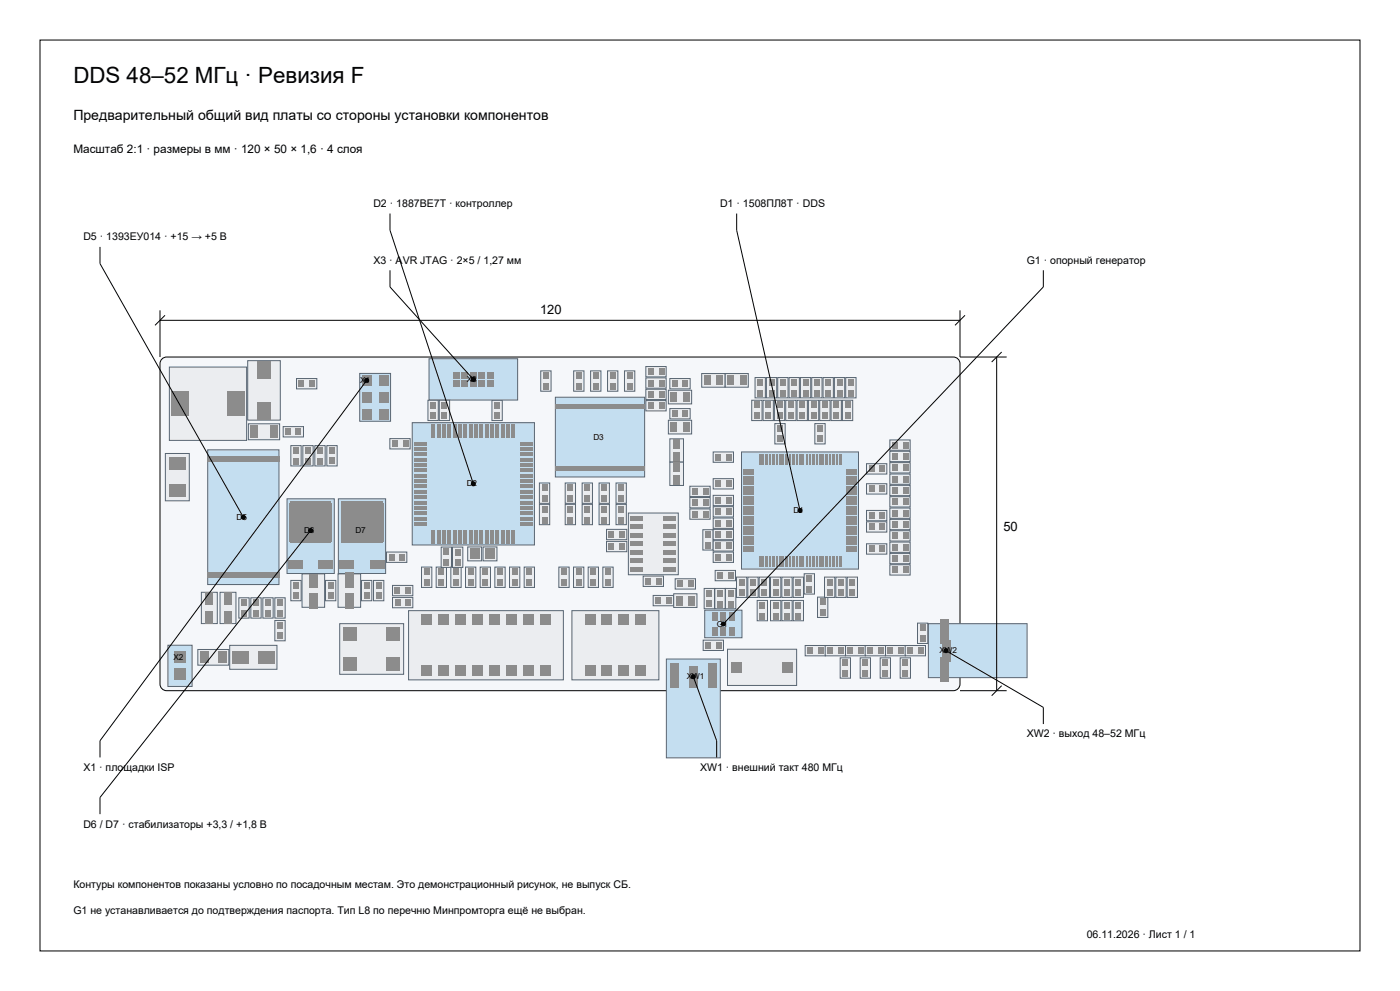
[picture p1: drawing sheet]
<svg xmlns="http://www.w3.org/2000/svg" width="420mm" height="297mm" viewBox="0 0 420 297" stroke-linecap="round" stroke-linejoin="round" font-family="sans-serif">
<defs><g id="words">
<text font-size="6.7" x="22" y="25">DDS 48–52 МГц · Ревизия F</text>
<text font-size="4.2" x="22" y="36">Предварительный общий вид платы со стороны установки компонентов</text>
<g font-size="3.9">
<text x="162" y="94">120</text>
<text x="301" y="159">50</text>
</g>
<text font-size="3.5" x="22" y="46">Масштаб 2:1 · размеры в мм · 120 × 50 × 1,6 · 4 слоя</text>
<g font-size="3.2">
<text x="112" y="62">D2 · 1887ВЕ7Т · контроллер</text>
<text x="216" y="62">D1 · 1508ПЛ8Т · DDS</text>
<text x="25" y="72">D5 · 1393ЕУ014 · +15 → +5 В</text>
<text x="112" y="79">X3 · AVR JTAG · 2×5 / 1,27 мм</text>
<text x="308" y="79">G1 · опорный генератор</text>
<text x="308" y="221">XW2 · выход 48–52 МГц</text>
<text x="25" y="231">X1 · площадки ISP</text>
<text x="210" y="231">XW1 · внешний такт 480 МГц</text>
<text x="25" y="248">D6 / D7 · стабилизаторы +3,3 / +1,8 В</text>
<text x="22" y="266">Контуры компонентов показаны условно по посадочным местам. Это демонстрационный рисунок, не выпуск СБ.</text>
<text x="22" y="274">G1 не устанавливается до подтверждения паспорта. Тип L8 по перечню Минпромторга ещё не выбран.</text>
<text x="326" y="281">06.11.2026 · Лист 1 / 1</text>
</g>
<g font-size="2.5">
<text x="108" y="114.8">X1</text>
<text x="140" y="114.5">X3</text>
<text x="178" y="131.8">D3</text>
<text x="140" y="145.8">D2</text>
<text x="71" y="155.8">D5</text>
<text x="238" y="153.8">D1</text>
<text x="91.2" y="159.8">D6</text>
<text x="106.6" y="159.8">D7</text>
<text x="215" y="187.8">G1</text>
<text x="52" y="197.8">X2</text>
<text x="281.8" y="195.8">XW2</text>
<text x="206" y="203.6">XW1</text>
</g>
</g></defs>
<path d="M12 12h396v273h-396z" fill="none" stroke="#000" stroke-width=".3"/>
<path d="M48.6 107.6l1.4-.6h236a2 2 0 0 1 2 2v96a2 2 0 0 1-2 2h-236a2 2 0 0 1-2-2v-96z" fill-rule="evenodd" fill="#f5f7fa" stroke="#000" stroke-width=".3"/>
<path d="M232.3 119.9h3.1v6.1h-3.1z" fill-rule="evenodd" fill="#ebedf0" stroke="#596673" stroke-width=".3"/>
<g fill="#8c8c8c">
<path d="M233.1 123.7h1.6v1.9h-1.6z" fill-rule="evenodd"/>
<path d="M233.1 120.4h1.6v1.9h-1.6z" fill-rule="evenodd"/>
</g>
<path d="M210.8 158.8h3.1v6.1h-3.1z" fill-rule="evenodd" fill="#ebedf0" stroke="#596673" stroke-width=".3"/>
<g fill="#8c8c8c">
<path d="M211.6 159.2h1.6v1.9h-1.6z" fill-rule="evenodd"/>
<path d="M211.6 162.5h1.6v1.9h-1.6z" fill-rule="evenodd"/>
</g>
<path d="M130.9 169.9h3.1v6.1h-3.1z" fill-rule="evenodd" fill="#ebedf0" stroke="#596673" stroke-width=".3"/>
<g fill="#8c8c8c">
<path d="M131.6 173.7h1.6v1.9h-1.6z" fill-rule="evenodd"/>
<path d="M131.6 170.4h1.6v1.9h-1.6z" fill-rule="evenodd"/>
</g>
<path d="M140.3 163.9h4.2v4.2h-4.2z" fill-rule="evenodd" fill="#ebedf0" stroke="#596673" stroke-width=".3"/>
<path d="M140.9 164.5h3v3h-3z" fill-rule="evenodd" fill="#8c8c8c"/>
<path d="M74.5 127h9.4v4.8h-9.4z" fill-rule="evenodd" fill="#ebedf0" stroke="#596673" stroke-width=".3"/>
<g fill="#8c8c8c">
<path d="M75.1 127.6h2.3v3.6h-2.3z" fill-rule="evenodd"/>
<path d="M81 127.6h2.3v3.6h-2.3z" fill-rule="evenodd"/>
</g>
<path d="M101.5 149.5h14.2v22.4h-14.2z" fill-rule="evenodd" fill="#c4def0" stroke="#596673" stroke-width=".3"/>
<g fill="#8c8c8c">
<path d="M102.5 157.1h6.1v5.5h-6.1z" fill-rule="evenodd"/>
<path d="M108.6 157.1h6.1v5.5h-6.1z" fill-rule="evenodd"/>
<path d="M102.5 150.4h6.1v5.5h-6.1z" fill-rule="evenodd"/>
<path d="M108.6 150.4h6.1v5.5h-6.1z" fill-rule="evenodd"/>
<path d="M101.8 167.9h4.4v2.4h-4.4z" fill-rule="evenodd"/>
<path d="M102.2 150.7h12.8v11.6h-12.8z" fill-rule="evenodd"/>
<path d="M111 167.9h4.4v2.4h-4.4z" fill-rule="evenodd"/>
</g>
<path d="M236.7 113.1h3.1v6.1h-3.1z" fill-rule="evenodd" fill="#ebedf0" stroke="#596673" stroke-width=".3"/>
<g fill="#8c8c8c">
<path d="M237.5 116.9h1.6v1.9h-1.6z" fill-rule="evenodd"/>
<path d="M237.5 113.6h1.6v1.9h-1.6z" fill-rule="evenodd"/>
</g>
<path d="M88.9 113.5h6.1v3.1h-6.1z" fill-rule="evenodd" fill="#ebedf0" stroke="#596673" stroke-width=".3"/>
<g fill="#8c8c8c">
<path d="M89.5 114.1h1.6v1.9h-1.6z" fill-rule="evenodd"/>
<path d="M92.9 114.1h1.6v1.9h-1.6z" fill-rule="evenodd"/>
</g>
<path d="M206.9 152.5h6.1v3.1h-6.1z" fill-rule="evenodd" fill="#ebedf0" stroke="#596673" stroke-width=".3"/>
<g fill="#8c8c8c">
<path d="M210.8 153.1h1.6v1.9h-1.6z" fill-rule="evenodd"/>
<path d="M207.5 153.1h1.7v1.9h-1.7z" fill-rule="evenodd"/>
</g>
<path d="M182.3 111.1h3.1v6.1h-3.1z" fill-rule="evenodd" fill="#ebedf0" stroke="#596673" stroke-width=".3"/>
<g fill="#8c8c8c">
<path d="M183 114.9h1.6v1.9h-1.6z" fill-rule="evenodd"/>
<path d="M183 111.6h1.6v1.9h-1.6z" fill-rule="evenodd"/>
</g>
<path d="M180.9 169.9h3.1v6.1h-3.1z" fill-rule="evenodd" fill="#ebedf0" stroke="#596673" stroke-width=".3"/>
<g fill="#8c8c8c">
<path d="M181.6 173.7h1.6v1.9h-1.6z" fill-rule="evenodd"/>
<path d="M181.6 170.4h1.6v1.9h-1.6z" fill-rule="evenodd"/>
</g>
<path d="M267 131.9h6v3.1h-6z" fill-rule="evenodd" fill="#ebedf0" stroke="#596673" stroke-width=".3"/>
<g fill="#8c8c8c">
<path d="M267.5 132.5h1.7v1.9h-1.7z" fill-rule="evenodd"/>
<path d="M270.9 132.5h1.6v1.9h-1.6z" fill-rule="evenodd"/>
</g>
<path d="M253.7 113.1h3.1v6.1h-3.1z" fill-rule="evenodd" fill="#ebedf0" stroke="#596673" stroke-width=".3"/>
<g fill="#8c8c8c">
<path d="M254.5 113.6h1.6v1.9h-1.6z" fill-rule="evenodd"/>
<path d="M254.5 116.9h1.6v1.9h-1.6z" fill-rule="evenodd"/>
</g>
<path d="M101.9 186.9h19.2v15.2h-19.2z" fill-rule="evenodd" fill="#ebedf0" stroke="#596673" stroke-width=".3"/>
<g fill="#8c8c8c">
<path d="M103 188h4v4h-4z" fill-rule="evenodd"/>
<path d="M116 188h4v4h-4z" fill-rule="evenodd"/>
<path d="M103 197h4v4h-4z" fill-rule="evenodd"/>
<path d="M116 197h4v4h-4z" fill-rule="evenodd"/>
</g>
<path d="M84.9 127.9h6.1v3.1h-6.1z" fill-rule="evenodd" fill="#ebedf0" stroke="#596673" stroke-width=".3"/>
<g fill="#8c8c8c">
<path d="M85.5 128.4h1.8v2h-1.8z" fill-rule="evenodd"/>
<path d="M88.6 128.4h1.8v2h-1.8z" fill-rule="evenodd"/>
</g>
<path d="M193.7 116.7h6.1v3.1h-6.1z" fill-rule="evenodd" fill="#ebedf0" stroke="#596673" stroke-width=".3"/>
<g fill="#8c8c8c">
<path d="M194.4 117.3h1.6v1.9h-1.6z" fill-rule="evenodd"/>
<path d="M197.6 117.3h1.7v1.9h-1.7z" fill-rule="evenodd"/>
</g>
<path d="M267 155.6h6v3.1h-6z" fill-rule="evenodd" fill="#ebedf0" stroke="#596673" stroke-width=".3"/>
<g fill="#8c8c8c">
<path d="M267.5 156.2h1.7v1.9h-1.7z" fill-rule="evenodd"/>
<path d="M270.9 156.2h1.6v1.9h-1.6z" fill-rule="evenodd"/>
</g>
<path d="M267 169.2h6v3.1h-6z" fill-rule="evenodd" fill="#ebedf0" stroke="#596673" stroke-width=".3"/>
<g fill="#8c8c8c">
<path d="M267.5 169.8h1.7v1.9h-1.7z" fill-rule="evenodd"/>
<path d="M270.9 169.8h1.6v1.9h-1.6z" fill-rule="evenodd"/>
</g>
<path d="M182 158.7h6v3.1h-6z" fill-rule="evenodd" fill="#ebedf0" stroke="#596673" stroke-width=".3"/>
<g fill="#8c8c8c">
<path d="M182.6 159.3h1.6v1.9h-1.6z" fill-rule="evenodd"/>
<path d="M185.9 159.3h1.6v1.9h-1.6z" fill-rule="evenodd"/>
</g>
<path d="M193 172.6h6v3.1h-6z" fill-rule="evenodd" fill="#ebedf0" stroke="#596673" stroke-width=".3"/>
<g fill="#8c8c8c">
<path d="M193.6 173.2h1.8v1.9h-1.8z" fill-rule="evenodd"/>
<path d="M196.7 173.2h1.8v1.9h-1.8z" fill-rule="evenodd"/>
</g>
<path d="M195.9 178.5h6.1v3.1h-6.1z" fill-rule="evenodd" fill="#ebedf0" stroke="#596673" stroke-width=".3"/>
<g fill="#8c8c8c">
<path d="M196.5 179.1h1.8v1.9h-1.8z" fill-rule="evenodd"/>
<path d="M199.7 179.1h1.7v1.9h-1.7z" fill-rule="evenodd"/>
</g>
<path d="M213.9 162.1h6.1v3.1h-6.1z" fill-rule="evenodd" fill="#ebedf0" stroke="#596673" stroke-width=".3"/>
<g fill="#8c8c8c">
<path d="M217.6 162.7h1.8v1.9h-1.8z" fill-rule="evenodd"/>
<path d="M214.5 162.7h1.8v1.9h-1.8z" fill-rule="evenodd"/>
</g>
<path d="M213.9 135.5h6.1v3.1h-6.1z" fill-rule="evenodd" fill="#ebedf0" stroke="#596673" stroke-width=".3"/>
<g fill="#8c8c8c">
<path d="M217.6 136h1.8v1.9h-1.8z" fill-rule="evenodd"/>
<path d="M214.5 136h1.8v1.9h-1.8z" fill-rule="evenodd"/>
</g>
<path d="M259.9 153h6.1v3.1h-6.1z" fill-rule="evenodd" fill="#ebedf0" stroke="#596673" stroke-width=".3"/>
<g fill="#8c8c8c">
<path d="M260.5 153.6h1.8v1.9h-1.8z" fill-rule="evenodd"/>
<path d="M263.6 153.6h1.8v1.9h-1.8z" fill-rule="evenodd"/>
</g>
<path d="M211.4 182.9h11.2v8.2h-11.2z" fill-rule="evenodd" fill="#c4def0" stroke="#596673" stroke-width=".3"/>
<g fill="#8c8c8c">
<path d="M213.6 188h1.8v2.5h-1.8z" fill-rule="evenodd"/>
<path d="M216.1 188h1.8v2.5h-1.8z" fill-rule="evenodd"/>
<path d="M218.7 188h1.7v2.5h-1.7z" fill-rule="evenodd"/>
<path d="M218.7 183.5h1.7v2.5h-1.7z" fill-rule="evenodd"/>
<path d="M216.1 183.5h1.8v2.5h-1.8z" fill-rule="evenodd"/>
<path d="M213.6 183.5h1.8v2.5h-1.8z" fill-rule="evenodd"/>
</g>
<path d="M90.9 133.5h3.1v6.2h-3.1z" fill-rule="evenodd" fill="#ebedf0" stroke="#596673" stroke-width=".3"/>
<g fill="#8c8c8c">
<path d="M91.6 137.3h1.6v1.9h-1.6z" fill-rule="evenodd"/>
<path d="M91.6 134h1.6v1.9h-1.6z" fill-rule="evenodd"/>
</g>
<path d="M250.3 113.1h3.1v6.1h-3.1z" fill-rule="evenodd" fill="#ebedf0" stroke="#596673" stroke-width=".3"/>
<g fill="#8c8c8c">
<path d="M251.1 116.9h1.6v1.9h-1.6z" fill-rule="evenodd"/>
<path d="M251.1 113.6h1.6v1.9h-1.6z" fill-rule="evenodd"/>
</g>
<path d="M157.2 169.9h3.1v6.1h-3.1z" fill-rule="evenodd" fill="#ebedf0" stroke="#596673" stroke-width=".3"/>
<g fill="#8c8c8c">
<path d="M158 173.7h1.6v1.9h-1.6z" fill-rule="evenodd"/>
<path d="M158 170.4h1.6v1.9h-1.6z" fill-rule="evenodd"/>
</g>
<path d="M147.6 119.9h3.1v6.1h-3.1z" fill-rule="evenodd" fill="#ebedf0" stroke="#596673" stroke-width=".3"/>
<g fill="#8c8c8c">
<path d="M148.2 123.6h1.8v1.9h-1.8z" fill-rule="evenodd"/>
<path d="M148.2 120.5h1.8v1.9h-1.8z" fill-rule="evenodd"/>
</g>
<path d="M245.3 178.9h3.1v6.1h-3.1z" fill-rule="evenodd" fill="#ebedf0" stroke="#596673" stroke-width=".3"/>
<g fill="#8c8c8c">
<path d="M246 179.4h1.6v1.9h-1.6z" fill-rule="evenodd"/>
<path d="M246 182.7h1.6v1.9h-1.6z" fill-rule="evenodd"/>
</g>
<path d="M217.6 176.3h3.1v6.1h-3.1z" fill-rule="evenodd" fill="#ebedf0" stroke="#596673" stroke-width=".3"/>
<g fill="#8c8c8c">
<path d="M218.4 180.1h1.6v1.9h-1.6z" fill-rule="evenodd"/>
<path d="M218.4 176.8h1.6v1.9h-1.6z" fill-rule="evenodd"/>
</g>
<path d="M267 159h6v3.1h-6z" fill-rule="evenodd" fill="#ebedf0" stroke="#596673" stroke-width=".3"/>
<g fill="#8c8c8c">
<path d="M267.5 159.6h1.7v1.9h-1.7z" fill-rule="evenodd"/>
<path d="M270.9 159.6h1.6v1.9h-1.6z" fill-rule="evenodd"/>
</g>
<path d="M217.5 112h7v4.1h-7z" fill-rule="evenodd" fill="#ebedf0" stroke="#596673" stroke-width=".3"/>
<g fill="#8c8c8c">
<path d="M218.1 112.6h2v2.9h-2z" fill-rule="evenodd"/>
<path d="M221.9 112.6h2v2.9h-2z" fill-rule="evenodd"/>
</g>
<path d="M254.1 172.9h3.1v6.1h-3.1z" fill-rule="evenodd" fill="#ebedf0" stroke="#596673" stroke-width=".3"/>
<g fill="#8c8c8c">
<path d="M254.8 173.5h1.8v1.9h-1.8z" fill-rule="evenodd"/>
<path d="M254.8 176.6h1.8v1.9h-1.8z" fill-rule="evenodd"/>
</g>
<path d="M252 197.2h3.1v6.1h-3.1z" fill-rule="evenodd" fill="#ebedf0" stroke="#596673" stroke-width=".3"/>
<g fill="#8c8c8c">
<path d="M252.7 197.7h1.8v1.9h-1.8z" fill-rule="evenodd"/>
<path d="M252.7 200.8h1.8v1.9h-1.8z" fill-rule="evenodd"/>
</g>
<path d="M265.6 193.4h6v3.1h-6z" fill-rule="evenodd" fill="#ebedf0" stroke="#596673" stroke-width=".3"/>
<g fill="#8c8c8c">
<path d="M266.1 194.1h1.8v1.9h-1.8z" fill-rule="evenodd"/>
<path d="M269.3 194.1h1.8v1.9h-1.8z" fill-rule="evenodd"/>
</g>
<path d="M270.1 197.2h3.1v6.1h-3.1z" fill-rule="evenodd" fill="#ebedf0" stroke="#596673" stroke-width=".3"/>
<g fill="#8c8c8c">
<path d="M270.8 197.6h1.6v1.9h-1.6z" fill-rule="evenodd"/>
<path d="M270.8 200.9h1.6v1.9h-1.6z" fill-rule="evenodd"/>
</g>
<path d="M82.4 185.9h3.1v6.1h-3.1z" fill-rule="evenodd" fill="#ebedf0" stroke="#596673" stroke-width=".3"/>
<g fill="#8c8c8c">
<path d="M83.1 189.6h1.8v1.9h-1.8z" fill-rule="evenodd"/>
<path d="M83.1 186.5h1.8v1.9h-1.8z" fill-rule="evenodd"/>
</g>
<path d="M267 152.2h6v3.1h-6z" fill-rule="evenodd" fill="#ebedf0" stroke="#596673" stroke-width=".3"/>
<g fill="#8c8c8c">
<path d="M267.5 152.9h1.7v1.9h-1.7z" fill-rule="evenodd"/>
<path d="M270.9 152.9h1.6v1.9h-1.6z" fill-rule="evenodd"/>
</g>
<path d="M132.4 163.9h3.1v6.1h-3.1z" fill-rule="evenodd" fill="#ebedf0" stroke="#596673" stroke-width=".3"/>
<g fill="#8c8c8c">
<path d="M133.1 167.7h1.6v1.9h-1.6z" fill-rule="evenodd"/>
<path d="M133.1 164.4h1.6v1.9h-1.6z" fill-rule="evenodd"/>
</g>
<path d="M71.7 179.1h3.1v6.1h-3.1z" fill-rule="evenodd" fill="#ebedf0" stroke="#596673" stroke-width=".3"/>
<g fill="#8c8c8c">
<path d="M72.3 182.8h1.8v1.9h-1.8z" fill-rule="evenodd"/>
<path d="M72.3 179.7h1.8v1.9h-1.8z" fill-rule="evenodd"/>
</g>
<path d="M227.2 180h3.1v6.1h-3.1z" fill-rule="evenodd" fill="#ebedf0" stroke="#596673" stroke-width=".3"/>
<g fill="#8c8c8c">
<path d="M227.9 180.4h1.6v1.9h-1.6z" fill-rule="evenodd"/>
<path d="M227.9 183.7h1.6v1.9h-1.6z" fill-rule="evenodd"/>
</g>
<path d="M200.9 131.5h4.1v7h-4.1z" fill-rule="evenodd" fill="#ebedf0" stroke="#596673" stroke-width=".3"/>
<g fill="#8c8c8c">
<path d="M202 135.5h2v2.9h-2z" fill-rule="evenodd"/>
<path d="M202 131.7h2v2.9h-2z" fill-rule="evenodd"/>
</g>
<path d="M49.6 135.9h7.2v14.2h-7.2z" fill-rule="evenodd" fill="#ebedf0" stroke="#596673" stroke-width=".3"/>
<g fill="#8c8c8c">
<path d="M50.7 137.2h5v3.6h-5z" fill-rule="evenodd"/>
<path d="M50.7 145.2h5v3.6h-5z" fill-rule="evenodd"/>
</g>
<path d="M224.4 172.9h3.1v6.1h-3.1z" fill-rule="evenodd" fill="#ebedf0" stroke="#596673" stroke-width=".3"/>
<g fill="#8c8c8c">
<path d="M225 173.5h1.8v1.9h-1.8z" fill-rule="evenodd"/>
<path d="M225 176.6h1.8v1.9h-1.8z" fill-rule="evenodd"/>
</g>
<path d="M226.5 113.1h3.1v6.1h-3.1z" fill-rule="evenodd" fill="#ebedf0" stroke="#596673" stroke-width=".3"/>
<g fill="#8c8c8c">
<path d="M227.3 116.9h1.6v1.9h-1.6z" fill-rule="evenodd"/>
<path d="M227.3 113.6h1.6v1.9h-1.6z" fill-rule="evenodd"/>
</g>
<path d="M169.6 144.7h3.1v6.1h-3.1z" fill-rule="evenodd" fill="#ebedf0" stroke="#596673" stroke-width=".3"/>
<g fill="#8c8c8c">
<path d="M170.3 148.5h1.6v1.9h-1.6z" fill-rule="evenodd"/>
<path d="M170.3 145.2h1.6v1.9h-1.6z" fill-rule="evenodd"/>
</g>
<path d="M264.1 197.2h3.1v6.1h-3.1z" fill-rule="evenodd" fill="#ebedf0" stroke="#596673" stroke-width=".3"/>
<g fill="#8c8c8c">
<path d="M264.7 197.7h1.8v1.9h-1.8z" fill-rule="evenodd"/>
<path d="M264.7 200.8h1.8v1.9h-1.8z" fill-rule="evenodd"/>
</g>
<path d="M90.6 172h6.8v10h-6.8z" fill-rule="evenodd" fill="#ebedf0" stroke="#596673" stroke-width=".3"/>
<g fill="#8c8c8c">
<path d="M92.7 177.7h2.6v4.8h-2.6z" fill-rule="evenodd"/>
<path d="M92.7 171.5h2.6v4.8h-2.6z" fill-rule="evenodd"/>
</g>
<path d="M60.4 177.5h4.8v9.4h-4.8z" fill-rule="evenodd" fill="#ebedf0" stroke="#596673" stroke-width=".3"/>
<g fill="#8c8c8c">
<path d="M61.6 183.3h2.3v3.6h-2.3z" fill-rule="evenodd"/>
<path d="M61.6 177.4h2.3v3.6h-2.3z" fill-rule="evenodd"/>
</g>
<path d="M237.9 180h3.1v6.1h-3.1z" fill-rule="evenodd" fill="#ebedf0" stroke="#596673" stroke-width=".3"/>
<g fill="#8c8c8c">
<path d="M238.7 180.4h1.6v1.9h-1.6z" fill-rule="evenodd"/>
<path d="M238.7 183.7h1.6v1.9h-1.6z" fill-rule="evenodd"/>
</g>
<path d="M214.5 176.3h3.1v6.1h-3.1z" fill-rule="evenodd" fill="#ebedf0" stroke="#596673" stroke-width=".3"/>
<g fill="#8c8c8c">
<path d="M215.2 180.1h1.6v1.9h-1.6z" fill-rule="evenodd"/>
<path d="M215.2 176.8h1.6v1.9h-1.6z" fill-rule="evenodd"/>
</g>
<path d="M122.6 183h46.4v20.8h-46.4z" fill-rule="evenodd" fill="#ebedf0" stroke="#596673" stroke-width=".3"/>
<g fill="#8c8c8c">
<path d="M126.4 199.4h3.2v3.2h-3.2z" fill-rule="evenodd"/>
<path d="M131.5 199.4h3.2v3.2h-3.2z" fill-rule="evenodd"/>
<path d="M136.6 199.4h3.2v3.2h-3.2z" fill-rule="evenodd"/>
<path d="M141.6 199.4h3.2v3.2h-3.2z" fill-rule="evenodd"/>
<path d="M146.7 199.4h3.2v3.2h-3.2z" fill-rule="evenodd"/>
<path d="M151.8 199.4h3.2v3.2h-3.2z" fill-rule="evenodd"/>
<path d="M156.9 199.4h3.2v3.2h-3.2z" fill-rule="evenodd"/>
<path d="M162 199.4h3.2v3.2h-3.2z" fill-rule="evenodd"/>
<path d="M162 184.2h3.2v3.2h-3.2z" fill-rule="evenodd"/>
<path d="M156.9 184.2h3.2v3.2h-3.2z" fill-rule="evenodd"/>
<path d="M151.8 184.2h3.2v3.2h-3.2z" fill-rule="evenodd"/>
<path d="M146.7 184.2h3.2v3.2h-3.2z" fill-rule="evenodd"/>
<path d="M141.6 184.2h3.2v3.2h-3.2z" fill-rule="evenodd"/>
<path d="M136.6 184.2h3.2v3.2h-3.2z" fill-rule="evenodd"/>
<path d="M131.5 184.2h3.2v3.2h-3.2z" fill-rule="evenodd"/>
<path d="M126.4 184.2h3.2v3.2h-3.2z" fill-rule="evenodd"/>
</g>
<path d="M247.3 172.9h3.2v6.1h-3.2z" fill-rule="evenodd" fill="#ebedf0" stroke="#596673" stroke-width=".3"/>
<g fill="#8c8c8c">
<path d="M248 173.5h1.8v1.9h-1.8z" fill-rule="evenodd"/>
<path d="M248 176.6h1.8v1.9h-1.8z" fill-rule="evenodd"/>
</g>
<path d="M162.2 111.1h3.1v6.1h-3.1z" fill-rule="evenodd" fill="#ebedf0" stroke="#596673" stroke-width=".3"/>
<g fill="#8c8c8c">
<path d="M162.9 114.8h1.8v1.9h-1.8z" fill-rule="evenodd"/>
<path d="M162.9 111.7h1.8v1.9h-1.8z" fill-rule="evenodd"/>
</g>
<path d="M126.4 169.9h3.1v6.1h-3.1z" fill-rule="evenodd" fill="#ebedf0" stroke="#596673" stroke-width=".3"/>
<g fill="#8c8c8c">
<path d="M127.2 173.7h1.6v1.9h-1.6z" fill-rule="evenodd"/>
<path d="M127.2 170.4h1.6v1.9h-1.6z" fill-rule="evenodd"/>
</g>
<path d="M117.7 175.4h6.1v3.1h-6.1z" fill-rule="evenodd" fill="#ebedf0" stroke="#596673" stroke-width=".3"/>
<g fill="#8c8c8c">
<path d="M118.3 176h1.6v1.9h-1.6z" fill-rule="evenodd"/>
<path d="M121.6 176h1.6v1.9h-1.6z" fill-rule="evenodd"/>
</g>
<path d="M267 138.7h6v3.1h-6z" fill-rule="evenodd" fill="#ebedf0" stroke="#596673" stroke-width=".3"/>
<g fill="#8c8c8c">
<path d="M267.5 139.3h1.7v1.9h-1.7z" fill-rule="evenodd"/>
<path d="M270.9 139.3h1.6v1.9h-1.6z" fill-rule="evenodd"/>
</g>
<path d="M128.7 107.5h26.6v12.4h-26.6z" fill-rule="evenodd" fill="#c4def0" stroke="#596673" stroke-width=".3"/>
<g fill="#8c8c8c">
<path d="M135.9 114h2v2h-2z" fill-rule="evenodd"/>
<path d="M135.9 111.4h2v2h-2z" fill-rule="evenodd"/>
<path d="M138.5 114h2v2h-2z" fill-rule="evenodd"/>
<path d="M138.5 111.4h2v2h-2z" fill-rule="evenodd"/>
<path d="M141 114h2v2h-2z" fill-rule="evenodd"/>
<path d="M141 111.4h2v2h-2z" fill-rule="evenodd"/>
<path d="M143.5 114h2v2h-2z" fill-rule="evenodd"/>
<path d="M143.5 111.4h2v2h-2z" fill-rule="evenodd"/>
<path d="M146.1 114h2v2h-2z" fill-rule="evenodd"/>
<path d="M146.1 111.4h2v2h-2z" fill-rule="evenodd"/>
</g>
<path d="M245.9 119.9h3.1v6.1h-3.1z" fill-rule="evenodd" fill="#ebedf0" stroke="#596673" stroke-width=".3"/>
<g fill="#8c8c8c">
<path d="M246.7 123.7h1.6v1.9h-1.6z" fill-rule="evenodd"/>
<path d="M246.7 120.4h1.6v1.9h-1.6z" fill-rule="evenodd"/>
</g>
<path d="M179.7 151.2h3.1v6.1h-3.1z" fill-rule="evenodd" fill="#ebedf0" stroke="#596673" stroke-width=".3"/>
<g fill="#8c8c8c">
<path d="M180.5 154.9h1.6v1.9h-1.6z" fill-rule="evenodd"/>
<path d="M180.5 151.6h1.6v1.9h-1.6z" fill-rule="evenodd"/>
</g>
<path d="M144 169.9h3.1v6.1h-3.1z" fill-rule="evenodd" fill="#ebedf0" stroke="#596673" stroke-width=".3"/>
<g fill="#8c8c8c">
<path d="M144.8 173.7h1.6v1.9h-1.6z" fill-rule="evenodd"/>
<path d="M144.8 170.4h1.6v1.9h-1.6z" fill-rule="evenodd"/>
</g>
<path d="M227.8 172.9h3.1v6.1h-3.1z" fill-rule="evenodd" fill="#ebedf0" stroke="#596673" stroke-width=".3"/>
<g fill="#8c8c8c">
<path d="M228.4 173.5h1.8v1.9h-1.8z" fill-rule="evenodd"/>
<path d="M228.4 176.6h1.8v1.9h-1.8z" fill-rule="evenodd"/>
</g>
<path d="M62.3 134.8h21.4v40.4h-21.4z" fill-rule="evenodd" fill="#c4def0" stroke="#596673" stroke-width=".3"/>
<g fill="#8c8c8c">
<path d="M62.1 171.6h4.4v1.5h-4.4z" fill-rule="evenodd"/>
<path d="M64.6 171.6h4.4v1.5h-4.4z" fill-rule="evenodd"/>
<path d="M67.1 171.6h4.4v1.5h-4.4z" fill-rule="evenodd"/>
<path d="M69.5 171.6h4.4v1.5h-4.4z" fill-rule="evenodd"/>
<path d="M72 171.6h4.4v1.5h-4.4z" fill-rule="evenodd"/>
<path d="M74.5 171.6h4.4v1.5h-4.4z" fill-rule="evenodd"/>
<path d="M77 171.6h4.4v1.5h-4.4z" fill-rule="evenodd"/>
<path d="M79.6 171.6h4.4v1.5h-4.4z" fill-rule="evenodd"/>
<path d="M79.6 136.9h4.4v1.5h-4.4z" fill-rule="evenodd"/>
<path d="M77 136.9h4.4v1.5h-4.4z" fill-rule="evenodd"/>
<path d="M74.5 136.9h4.4v1.5h-4.4z" fill-rule="evenodd"/>
<path d="M72 136.9h4.4v1.5h-4.4z" fill-rule="evenodd"/>
<path d="M69.5 136.9h4.4v1.5h-4.4z" fill-rule="evenodd"/>
<path d="M67.1 136.9h4.4v1.5h-4.4z" fill-rule="evenodd"/>
<path d="M64.6 136.9h4.4v1.5h-4.4z" fill-rule="evenodd"/>
<path d="M62.1 136.9h4.4v1.5h-4.4z" fill-rule="evenodd"/>
</g>
<path d="M116 165.5h6.1v3.1h-6.1z" fill-rule="evenodd" fill="#ebedf0" stroke="#596673" stroke-width=".3"/>
<g fill="#8c8c8c">
<path d="M116.6 166.1h1.8v1.9h-1.8z" fill-rule="evenodd"/>
<path d="M119.7 166.1h1.8v1.9h-1.8z" fill-rule="evenodd"/>
</g>
<path d="M228.9 119.9h3.1v6.1h-3.1z" fill-rule="evenodd" fill="#ebedf0" stroke="#596673" stroke-width=".3"/>
<g fill="#8c8c8c">
<path d="M229.7 123.7h1.6v1.9h-1.6z" fill-rule="evenodd"/>
<path d="M229.7 120.4h1.6v1.9h-1.6z" fill-rule="evenodd"/>
</g>
<path d="M179.7 144.7h3.1v6.1h-3.1z" fill-rule="evenodd" fill="#ebedf0" stroke="#596673" stroke-width=".3"/>
<g fill="#8c8c8c">
<path d="M180.5 148.5h1.6v1.9h-1.6z" fill-rule="evenodd"/>
<path d="M180.5 145.2h1.6v1.9h-1.6z" fill-rule="evenodd"/>
</g>
<path d="M218.2 194.6h20.8v10.8h-20.8z" fill-rule="evenodd" fill="#ebedf0" stroke="#596673" stroke-width=".3"/>
<g fill="#8c8c8c">
<path d="M219.4 198.4h3.2v3.2h-3.2z" fill-rule="evenodd"/>
<path d="M234.6 198.4h3.2v3.2h-3.2z" fill-rule="evenodd"/>
</g>
<path d="M232.5 126.9h3.1v6.1h-3.1z" fill-rule="evenodd" fill="#ebedf0" stroke="#596673" stroke-width=".3"/>
<g fill="#8c8c8c">
<path d="M233.1 130.6h1.8v1.9h-1.8z" fill-rule="evenodd"/>
<path d="M233.1 127.5h1.8v1.9h-1.8z" fill-rule="evenodd"/>
</g>
<path d="M116.9 131.4h6.2v3.2h-6.2z" fill-rule="evenodd" fill="#ebedf0" stroke="#596673" stroke-width=".3"/>
<g fill="#8c8c8c">
<path d="M117.5 132h1.6v1.9h-1.6z" fill-rule="evenodd"/>
<path d="M120.8 132h1.6v1.9h-1.6z" fill-rule="evenodd"/>
</g>
<path d="M242.5 119.9h3.1v6.1h-3.1z" fill-rule="evenodd" fill="#ebedf0" stroke="#596673" stroke-width=".3"/>
<g fill="#8c8c8c">
<path d="M243.3 123.7h1.6v1.9h-1.6z" fill-rule="evenodd"/>
<path d="M243.3 120.4h1.6v1.9h-1.6z" fill-rule="evenodd"/>
</g>
<path d="M241.3 172h3.1v6.1h-3.1z" fill-rule="evenodd" fill="#ebedf0" stroke="#596673" stroke-width=".3"/>
<g fill="#8c8c8c">
<path d="M242 172.4h1.6v1.9h-1.6z" fill-rule="evenodd"/>
<path d="M242 175.7h1.6v1.9h-1.6z" fill-rule="evenodd"/>
</g>
<path d="M177.2 111.1h3.1v6.1h-3.1z" fill-rule="evenodd" fill="#ebedf0" stroke="#596673" stroke-width=".3"/>
<g fill="#8c8c8c">
<path d="M177.9 114.9h1.6v1.9h-1.6z" fill-rule="evenodd"/>
<path d="M177.9 111.6h1.6v1.9h-1.6z" fill-rule="evenodd"/>
</g>
<path d="M174.6 144.7h3.1v6.1h-3.1z" fill-rule="evenodd" fill="#ebedf0" stroke="#596673" stroke-width=".3"/>
<g fill="#8c8c8c">
<path d="M175.4 148.5h1.6v1.9h-1.6z" fill-rule="evenodd"/>
<path d="M175.4 145.2h1.6v1.9h-1.6z" fill-rule="evenodd"/>
</g>
<path d="M267 162.4h6v3.1h-6z" fill-rule="evenodd" fill="#ebedf0" stroke="#596673" stroke-width=".3"/>
<g fill="#8c8c8c">
<path d="M267.5 163h1.7v1.9h-1.7z" fill-rule="evenodd"/>
<path d="M270.9 163h1.6v1.9h-1.6z" fill-rule="evenodd"/>
</g>
<path d="M244.4 126.9h3.1v6.1h-3.1z" fill-rule="evenodd" fill="#ebedf0" stroke="#596673" stroke-width=".3"/>
<g fill="#8c8c8c">
<path d="M245.1 130.6h1.8v1.9h-1.8z" fill-rule="evenodd"/>
<path d="M245.1 127.5h1.8v1.9h-1.8z" fill-rule="evenodd"/>
</g>
<path d="M225.5 119.9h3.1v6.1h-3.1z" fill-rule="evenodd" fill="#ebedf0" stroke="#596673" stroke-width=".3"/>
<g fill="#8c8c8c">
<path d="M226.3 123.7h1.6v1.9h-1.6z" fill-rule="evenodd"/>
<path d="M226.3 120.4h1.6v1.9h-1.6z" fill-rule="evenodd"/>
</g>
<path d="M202.1 178h7v4.1h-7z" fill-rule="evenodd" fill="#ebedf0" stroke="#596673" stroke-width=".3"/>
<g fill="#8c8c8c">
<path d="M202.7 178.6h2v2.9h-2z" fill-rule="evenodd"/>
<path d="M206.5 178.6h2v2.9h-2z" fill-rule="evenodd"/>
</g>
<path d="M214.5 170.9h6.1v3.1h-6.1z" fill-rule="evenodd" fill="#ebedf0" stroke="#596673" stroke-width=".3"/>
<g fill="#8c8c8c">
<path d="M218.4 171.5h1.6v1.9h-1.6z" fill-rule="evenodd"/>
<path d="M215.2 171.5h1.6v1.9h-1.6z" fill-rule="evenodd"/>
</g>
<path d="M193.7 113.3h6.1v3.1h-6.1z" fill-rule="evenodd" fill="#ebedf0" stroke="#596673" stroke-width=".3"/>
<g fill="#8c8c8c">
<path d="M194.4 113.9h1.6v1.9h-1.6z" fill-rule="evenodd"/>
<path d="M197.6 113.9h1.7v1.9h-1.7z" fill-rule="evenodd"/>
</g>
<path d="M267 145.5h6v3.1h-6z" fill-rule="evenodd" fill="#ebedf0" stroke="#596673" stroke-width=".3"/>
<g fill="#8c8c8c">
<path d="M267.5 146.1h1.7v1.9h-1.7z" fill-rule="evenodd"/>
<path d="M270.9 146.1h1.6v1.9h-1.6z" fill-rule="evenodd"/>
</g>
<path d="M241.6 193.4h6v3.1h-6z" fill-rule="evenodd" fill="#ebedf0" stroke="#596673" stroke-width=".3"/>
<g fill="#8c8c8c">
<path d="M242.1 194.1h1.8v1.9h-1.8z" fill-rule="evenodd"/>
<path d="M245.3 194.1h1.8v1.9h-1.8z" fill-rule="evenodd"/>
</g>
<path d="M222.4 135.5h35.1v35.1h-35.1z" fill-rule="evenodd" fill="#c4def0" stroke="#596673" stroke-width=".3"/>
<g fill="#8c8c8c">
<path d="M223 140.7h3.2v.6h-3.2z" fill-rule="evenodd"/>
<path d="M223 141.7h3.2v.6h-3.2z" fill-rule="evenodd"/>
<path d="M223 142.7h3.2v.6h-3.2z" fill-rule="evenodd"/>
<path d="M223 143.7h3.2v.6h-3.2z" fill-rule="evenodd"/>
<path d="M223 144.7h3.2v.6h-3.2z" fill-rule="evenodd"/>
<path d="M223 145.7h3.2v.6h-3.2z" fill-rule="evenodd"/>
<path d="M223 146.7h3.2v.6h-3.2z" fill-rule="evenodd"/>
<path d="M223 147.7h3.2v.6h-3.2z" fill-rule="evenodd"/>
<path d="M223 148.7h3.2v.6h-3.2z" fill-rule="evenodd"/>
<path d="M223 149.7h3.2v.6h-3.2z" fill-rule="evenodd"/>
<path d="M223 150.7h3.2v.6h-3.2z" fill-rule="evenodd"/>
<path d="M223 151.7h3.2v.6h-3.2z" fill-rule="evenodd"/>
<path d="M223 152.7h3.2v.6h-3.2z" fill-rule="evenodd"/>
<path d="M223 153.7h3.2v.6h-3.2z" fill-rule="evenodd"/>
<path d="M223 154.7h3.2v.6h-3.2z" fill-rule="evenodd"/>
<path d="M223 155.7h3.2v.6h-3.2z" fill-rule="evenodd"/>
<path d="M223 156.7h3.2v.6h-3.2z" fill-rule="evenodd"/>
<path d="M223 157.7h3.2v.6h-3.2z" fill-rule="evenodd"/>
<path d="M223 158.7h3.2v.6h-3.2z" fill-rule="evenodd"/>
<path d="M223 159.7h3.2v.6h-3.2z" fill-rule="evenodd"/>
<path d="M223 160.7h3.2v.6h-3.2z" fill-rule="evenodd"/>
<path d="M223 161.7h3.2v.6h-3.2z" fill-rule="evenodd"/>
<path d="M223 162.7h3.2v.6h-3.2z" fill-rule="evenodd"/>
<path d="M223 163.7h3.2v.6h-3.2z" fill-rule="evenodd"/>
<path d="M223 164.7h3.2v.6h-3.2z" fill-rule="evenodd"/>
<path d="M227.7 166.8h.6v3.2h-.6z" fill-rule="evenodd"/>
<path d="M228.7 166.8h.6v3.2h-.6z" fill-rule="evenodd"/>
<path d="M229.7 166.8h.6v3.2h-.6z" fill-rule="evenodd"/>
<path d="M230.7 166.8h.6v3.2h-.6z" fill-rule="evenodd"/>
<path d="M231.7 166.8h.6v3.2h-.6z" fill-rule="evenodd"/>
<path d="M232.7 166.8h.6v3.2h-.6z" fill-rule="evenodd"/>
<path d="M233.7 166.8h.6v3.2h-.6z" fill-rule="evenodd"/>
<path d="M234.7 166.8h.6v3.2h-.6z" fill-rule="evenodd"/>
<path d="M235.7 166.8h.6v3.2h-.6z" fill-rule="evenodd"/>
<path d="M236.7 166.8h.6v3.2h-.6z" fill-rule="evenodd"/>
<path d="M237.7 166.8h.6v3.2h-.6z" fill-rule="evenodd"/>
<path d="M238.7 166.8h.6v3.2h-.6z" fill-rule="evenodd"/>
<path d="M239.7 166.8h.6v3.2h-.6z" fill-rule="evenodd"/>
<path d="M240.7 166.8h.6v3.2h-.6z" fill-rule="evenodd"/>
<path d="M241.7 166.8h.6v3.2h-.6z" fill-rule="evenodd"/>
<path d="M242.7 166.8h.6v3.2h-.6z" fill-rule="evenodd"/>
<path d="M243.7 166.8h.6v3.2h-.6z" fill-rule="evenodd"/>
<path d="M244.7 166.8h.6v3.2h-.6z" fill-rule="evenodd"/>
<path d="M245.7 166.8h.6v3.2h-.6z" fill-rule="evenodd"/>
<path d="M246.7 166.8h.6v3.2h-.6z" fill-rule="evenodd"/>
<path d="M247.7 166.8h.6v3.2h-.6z" fill-rule="evenodd"/>
<path d="M248.7 166.8h.6v3.2h-.6z" fill-rule="evenodd"/>
<path d="M249.7 166.8h.6v3.2h-.6z" fill-rule="evenodd"/>
<path d="M250.7 166.8h.6v3.2h-.6z" fill-rule="evenodd"/>
<path d="M251.7 166.8h.6v3.2h-.6z" fill-rule="evenodd"/>
<path d="M253.7 164.7h3.2v.6h-3.2z" fill-rule="evenodd"/>
<path d="M253.7 163.7h3.2v.6h-3.2z" fill-rule="evenodd"/>
<path d="M253.7 162.7h3.2v.6h-3.2z" fill-rule="evenodd"/>
<path d="M253.7 161.7h3.2v.6h-3.2z" fill-rule="evenodd"/>
<path d="M253.7 160.7h3.2v.6h-3.2z" fill-rule="evenodd"/>
<path d="M253.7 159.7h3.2v.6h-3.2z" fill-rule="evenodd"/>
<path d="M253.7 158.7h3.2v.6h-3.2z" fill-rule="evenodd"/>
<path d="M253.7 157.7h3.2v.6h-3.2z" fill-rule="evenodd"/>
<path d="M253.7 156.7h3.2v.6h-3.2z" fill-rule="evenodd"/>
<path d="M253.7 155.7h3.2v.6h-3.2z" fill-rule="evenodd"/>
<path d="M253.7 154.7h3.2v.6h-3.2z" fill-rule="evenodd"/>
<path d="M253.7 153.7h3.2v.6h-3.2z" fill-rule="evenodd"/>
<path d="M253.7 152.7h3.2v.6h-3.2z" fill-rule="evenodd"/>
<path d="M253.7 151.7h3.2v.6h-3.2z" fill-rule="evenodd"/>
<path d="M253.7 150.7h3.2v.6h-3.2z" fill-rule="evenodd"/>
<path d="M253.7 149.7h3.2v.6h-3.2z" fill-rule="evenodd"/>
<path d="M253.7 148.7h3.2v.6h-3.2z" fill-rule="evenodd"/>
<path d="M253.7 147.7h3.2v.6h-3.2z" fill-rule="evenodd"/>
<path d="M253.7 146.7h3.2v.6h-3.2z" fill-rule="evenodd"/>
<path d="M253.7 145.7h3.2v.6h-3.2z" fill-rule="evenodd"/>
<path d="M253.7 144.7h3.2v.6h-3.2z" fill-rule="evenodd"/>
<path d="M253.7 143.7h3.2v.6h-3.2z" fill-rule="evenodd"/>
<path d="M253.7 142.7h3.2v.6h-3.2z" fill-rule="evenodd"/>
<path d="M253.7 141.7h3.2v.6h-3.2z" fill-rule="evenodd"/>
<path d="M253.7 140.7h3.2v.6h-3.2z" fill-rule="evenodd"/>
<path d="M251.7 136h.6v3.2h-.6z" fill-rule="evenodd"/>
<path d="M250.7 136h.6v3.2h-.6z" fill-rule="evenodd"/>
<path d="M249.7 136h.6v3.2h-.6z" fill-rule="evenodd"/>
<path d="M248.7 136h.6v3.2h-.6z" fill-rule="evenodd"/>
<path d="M247.7 136h.6v3.2h-.6z" fill-rule="evenodd"/>
<path d="M246.7 136h.6v3.2h-.6z" fill-rule="evenodd"/>
<path d="M245.7 136h.6v3.2h-.6z" fill-rule="evenodd"/>
<path d="M244.7 136h.6v3.2h-.6z" fill-rule="evenodd"/>
<path d="M243.7 136h.6v3.2h-.6z" fill-rule="evenodd"/>
<path d="M242.7 136h.6v3.2h-.6z" fill-rule="evenodd"/>
<path d="M241.7 136h.6v3.2h-.6z" fill-rule="evenodd"/>
<path d="M240.7 136h.6v3.2h-.6z" fill-rule="evenodd"/>
<path d="M239.7 136h.6v3.2h-.6z" fill-rule="evenodd"/>
<path d="M238.7 136h.6v3.2h-.6z" fill-rule="evenodd"/>
<path d="M237.7 136h.6v3.2h-.6z" fill-rule="evenodd"/>
<path d="M236.7 136h.6v3.2h-.6z" fill-rule="evenodd"/>
<path d="M235.7 136h.6v3.2h-.6z" fill-rule="evenodd"/>
<path d="M234.7 136h.6v3.2h-.6z" fill-rule="evenodd"/>
<path d="M233.7 136h.6v3.2h-.6z" fill-rule="evenodd"/>
<path d="M232.7 136h.6v3.2h-.6z" fill-rule="evenodd"/>
<path d="M231.7 136h.6v3.2h-.6z" fill-rule="evenodd"/>
<path d="M230.7 136h.6v3.2h-.6z" fill-rule="evenodd"/>
<path d="M229.7 136h.6v3.2h-.6z" fill-rule="evenodd"/>
<path d="M228.7 136h.6v3.2h-.6z" fill-rule="evenodd"/>
<path d="M227.7 136h.6v3.2h-.6z" fill-rule="evenodd"/>
</g>
<path d="M78.8 179.1h3.1v6.1h-3.1z" fill-rule="evenodd" fill="#ebedf0" stroke="#596673" stroke-width=".3"/>
<g fill="#8c8c8c">
<path d="M79.5 182.8h1.8v1.9h-1.8z" fill-rule="evenodd"/>
<path d="M79.5 179.7h1.8v1.9h-1.8z" fill-rule="evenodd"/>
</g>
<path d="M259.9 145h6.1v3.1h-6.1z" fill-rule="evenodd" fill="#ebedf0" stroke="#596673" stroke-width=".3"/>
<g fill="#8c8c8c">
<path d="M260.5 145.6h1.8v1.9h-1.8z" fill-rule="evenodd"/>
<path d="M263.6 145.6h1.8v1.9h-1.8z" fill-rule="evenodd"/>
</g>
<path d="M259.9 163h6.1v3.1h-6.1z" fill-rule="evenodd" fill="#ebedf0" stroke="#596673" stroke-width=".3"/>
<g fill="#8c8c8c">
<path d="M260.5 163.6h1.8v1.9h-1.8z" fill-rule="evenodd"/>
<path d="M263.6 163.6h1.8v1.9h-1.8z" fill-rule="evenodd"/>
</g>
<path d="M87.2 173.9h3.1v6.2h-3.1z" fill-rule="evenodd" fill="#ebedf0" stroke="#596673" stroke-width=".3"/>
<g fill="#8c8c8c">
<path d="M87.9 177.6h1.8v1.9h-1.8z" fill-rule="evenodd"/>
<path d="M87.9 174.5h1.8v1.9h-1.8z" fill-rule="evenodd"/>
</g>
<path d="M275.2 186.8h3.1v6.1h-3.1z" fill-rule="evenodd" fill="#ebedf0" stroke="#596673" stroke-width=".3"/>
<g fill="#8c8c8c">
<path d="M276 190.5h1.6v1.9h-1.6z" fill-rule="evenodd"/>
<path d="M276 187.2h1.6v1.9h-1.6z" fill-rule="evenodd"/>
</g>
<path d="M148.4 169.9h3.1v6.1h-3.1z" fill-rule="evenodd" fill="#ebedf0" stroke="#596673" stroke-width=".3"/>
<g fill="#8c8c8c">
<path d="M149.2 173.7h1.6v1.9h-1.6z" fill-rule="evenodd"/>
<path d="M149.2 170.4h1.6v1.9h-1.6z" fill-rule="evenodd"/>
</g>
<path d="M152.9 169.9h3.1v6.1h-3.1z" fill-rule="evenodd" fill="#ebedf0" stroke="#596673" stroke-width=".3"/>
<g fill="#8c8c8c">
<path d="M153.6 173.7h1.6v1.9h-1.6z" fill-rule="evenodd"/>
<path d="M153.6 170.4h1.6v1.9h-1.6z" fill-rule="evenodd"/>
</g>
<path d="M199.9 197.5h16.2v29.6h-16.2z" fill-rule="evenodd" fill="#c4def0" stroke="#596673" stroke-width=".3"/>
<g fill="#8c8c8c">
<path d="M206.7 199.6h2.6v6.4h-2.6z" fill-rule="evenodd"/>
<path d="M212.3 198.6h2.7v7.4h-2.7z" fill-rule="evenodd"/>
<path d="M212.3 198.6h2.7v7.4h-2.7z" fill-rule="evenodd"/>
<path d="M201 198.6h2.7v7.4h-2.7z" fill-rule="evenodd"/>
<path d="M201 198.6h2.7v7.4h-2.7z" fill-rule="evenodd"/>
</g>
<path d="M231.1 180h3.1v6.1h-3.1z" fill-rule="evenodd" fill="#ebedf0" stroke="#596673" stroke-width=".3"/>
<g fill="#8c8c8c">
<path d="M231.9 180.4h1.6v1.9h-1.6z" fill-rule="evenodd"/>
<path d="M231.9 183.7h1.6v1.9h-1.6z" fill-rule="evenodd"/>
</g>
<path d="M210.5 112h7v4.1h-7z" fill-rule="evenodd" fill="#ebedf0" stroke="#596673" stroke-width=".3"/>
<g fill="#8c8c8c">
<path d="M211.1 112.6h2v2.9h-2z" fill-rule="evenodd"/>
<path d="M214.9 112.6h2v2.9h-2z" fill-rule="evenodd"/>
</g>
<path d="M233.3 113.1h3.1v6.1h-3.1z" fill-rule="evenodd" fill="#ebedf0" stroke="#596673" stroke-width=".3"/>
<g fill="#8c8c8c">
<path d="M234.1 116.9h1.6v1.9h-1.6z" fill-rule="evenodd"/>
<path d="M234.1 113.6h1.6v1.9h-1.6z" fill-rule="evenodd"/>
</g>
<path d="M250.8 172.9h3.1v6.1h-3.1z" fill-rule="evenodd" fill="#ebedf0" stroke="#596673" stroke-width=".3"/>
<g fill="#8c8c8c">
<path d="M251.4 173.5h1.8v1.9h-1.8z" fill-rule="evenodd"/>
<path d="M251.4 176.6h1.8v1.9h-1.8z" fill-rule="evenodd"/>
</g>
<path d="M135.2 169.9h3.1v6.1h-3.1z" fill-rule="evenodd" fill="#ebedf0" stroke="#596673" stroke-width=".3"/>
<g fill="#8c8c8c">
<path d="M136 173.7h1.6v1.9h-1.6z" fill-rule="evenodd"/>
<path d="M136 170.4h1.6v1.9h-1.6z" fill-rule="evenodd"/>
</g>
<path d="M101.4 172h6.8v10h-6.8z" fill-rule="evenodd" fill="#ebedf0" stroke="#596673" stroke-width=".3"/>
<g fill="#8c8c8c">
<path d="M103.5 177.7h2.6v4.8h-2.6z" fill-rule="evenodd"/>
<path d="M103.5 171.5h2.6v4.8h-2.6z" fill-rule="evenodd"/>
</g>
<path d="M167.6 169.9h3.1v6.1h-3.1z" fill-rule="evenodd" fill="#ebedf0" stroke="#596673" stroke-width=".3"/>
<g fill="#8c8c8c">
<path d="M168.4 173.7h1.6v1.9h-1.6z" fill-rule="evenodd"/>
<path d="M168.4 170.4h1.6v1.9h-1.6z" fill-rule="evenodd"/>
</g>
<path d="M252.7 119.9h3.1v6.1h-3.1z" fill-rule="evenodd" fill="#ebedf0" stroke="#596673" stroke-width=".3"/>
<g fill="#8c8c8c">
<path d="M253.5 120.4h1.6v1.9h-1.6z" fill-rule="evenodd"/>
<path d="M253.5 123.7h1.6v1.9h-1.6z" fill-rule="evenodd"/>
</g>
<path d="M237.9 172.9h3.1v6.1h-3.1z" fill-rule="evenodd" fill="#ebedf0" stroke="#596673" stroke-width=".3"/>
<g fill="#8c8c8c">
<path d="M238.6 173.5h1.8v1.9h-1.8z" fill-rule="evenodd"/>
<path d="M238.6 176.6h1.8v1.9h-1.8z" fill-rule="evenodd"/>
</g>
<path d="M234.5 172.9h3.1v6.1h-3.1z" fill-rule="evenodd" fill="#ebedf0" stroke="#596673" stroke-width=".3"/>
<g fill="#8c8c8c">
<path d="M235.2 173.5h1.8v1.9h-1.8z" fill-rule="evenodd"/>
<path d="M235.2 176.6h1.8v1.9h-1.8z" fill-rule="evenodd"/>
</g>
<path d="M68.9 193.4h14.2v7.2h-14.2z" fill-rule="evenodd" fill="#ebedf0" stroke="#596673" stroke-width=".3"/>
<g fill="#8c8c8c">
<path d="M77.5 195.2h5v3.6h-5z" fill-rule="evenodd"/>
<path d="M69.5 195.2h5v3.6h-5z" fill-rule="evenodd"/>
</g>
<path d="M213.9 151.9h6.1v3.1h-6.1z" fill-rule="evenodd" fill="#ebedf0" stroke="#596673" stroke-width=".3"/>
<g fill="#8c8c8c">
<path d="M217.6 152.4h1.8v1.9h-1.8z" fill-rule="evenodd"/>
<path d="M214.5 152.4h1.8v1.9h-1.8z" fill-rule="evenodd"/>
</g>
<path d="M234.5 180h3.1v6.1h-3.1z" fill-rule="evenodd" fill="#ebedf0" stroke="#596673" stroke-width=".3"/>
<g fill="#8c8c8c">
<path d="M235.3 180.4h1.6v1.9h-1.6z" fill-rule="evenodd"/>
<path d="M235.3 183.7h1.6v1.9h-1.6z" fill-rule="evenodd"/>
</g>
<path d="M235.7 119.9h3.1v6.1h-3.1z" fill-rule="evenodd" fill="#ebedf0" stroke="#596673" stroke-width=".3"/>
<g fill="#8c8c8c">
<path d="M236.5 123.7h1.6v1.9h-1.6z" fill-rule="evenodd"/>
<path d="M236.5 120.4h1.6v1.9h-1.6z" fill-rule="evenodd"/>
</g>
<path d="M184.8 151.2h3.1v6.1h-3.1z" fill-rule="evenodd" fill="#ebedf0" stroke="#596673" stroke-width=".3"/>
<g fill="#8c8c8c">
<path d="M185.6 154.9h1.6v1.9h-1.6z" fill-rule="evenodd"/>
<path d="M185.6 151.6h1.6v1.9h-1.6z" fill-rule="evenodd"/>
</g>
<path d="M193.7 120.1h6.1v3.1h-6.1z" fill-rule="evenodd" fill="#ebedf0" stroke="#596673" stroke-width=".3"/>
<g fill="#8c8c8c">
<path d="M194.4 120.7h1.6v1.9h-1.6z" fill-rule="evenodd"/>
<path d="M197.6 120.7h1.7v1.9h-1.7z" fill-rule="evenodd"/>
</g>
<path d="M161.8 151.2h3.1v6.1h-3.1z" fill-rule="evenodd" fill="#ebedf0" stroke="#596673" stroke-width=".3"/>
<g fill="#8c8c8c">
<path d="M162.6 154.9h1.6v1.9h-1.6z" fill-rule="evenodd"/>
<path d="M162.6 151.6h1.6v1.9h-1.6z" fill-rule="evenodd"/>
</g>
<path d="M50.4 193.4h7.2v12.3h-7.2z" fill-rule="evenodd" fill="#c4def0" stroke="#596673" stroke-width=".3"/>
<g fill="#8c8c8c">
<path d="M52.3 195.3h3.4v3.4h-3.4z" fill-rule="evenodd"/>
<path d="M52.3 200.4h3.4v3.4h-3.4z" fill-rule="evenodd"/>
</g>
<path d="M213.9 155.3h6.1v3.1h-6.1z" fill-rule="evenodd" fill="#ebedf0" stroke="#596673" stroke-width=".3"/>
<g fill="#8c8c8c">
<path d="M217.6 155.9h1.8v1.9h-1.8z" fill-rule="evenodd"/>
<path d="M214.5 155.9h1.8v1.9h-1.8z" fill-rule="evenodd"/>
</g>
<path d="M253.6 193.4h6v3.1h-6z" fill-rule="evenodd" fill="#ebedf0" stroke="#596673" stroke-width=".3"/>
<g fill="#8c8c8c">
<path d="M254.1 194.1h1.8v1.9h-1.8z" fill-rule="evenodd"/>
<path d="M257.3 194.1h1.7v1.9h-1.7z" fill-rule="evenodd"/>
</g>
<path d="M188.5 153.8h15v18.5h-15z" fill-rule="evenodd" fill="#ebedf0" stroke="#596673" stroke-width=".3"/>
<g fill="#8c8c8c">
<path d="M189.1 154.8h3.9v1.2h-3.9z" fill-rule="evenodd"/>
<path d="M189.1 157.3h3.9v1.2h-3.9z" fill-rule="evenodd"/>
<path d="M189.1 159.9h3.9v1.2h-3.9z" fill-rule="evenodd"/>
<path d="M189.1 162.4h3.9v1.2h-3.9z" fill-rule="evenodd"/>
<path d="M189.1 164.9h3.9v1.2h-3.9z" fill-rule="evenodd"/>
<path d="M189.1 167.5h3.9v1.2h-3.9z" fill-rule="evenodd"/>
<path d="M189.1 170h3.9v1.2h-3.9z" fill-rule="evenodd"/>
<path d="M199 170h3.9v1.2h-3.9z" fill-rule="evenodd"/>
<path d="M199 167.5h3.9v1.2h-3.9z" fill-rule="evenodd"/>
<path d="M199 164.9h3.9v1.2h-3.9z" fill-rule="evenodd"/>
<path d="M199 162.4h3.9v1.2h-3.9z" fill-rule="evenodd"/>
<path d="M199 159.9h3.9v1.2h-3.9z" fill-rule="evenodd"/>
<path d="M199 157.3h3.9v1.2h-3.9z" fill-rule="evenodd"/>
<path d="M199 154.8h3.9v1.2h-3.9z" fill-rule="evenodd"/>
</g>
<path d="M82.4 179.1h3.1v6.1h-3.1z" fill-rule="evenodd" fill="#ebedf0" stroke="#596673" stroke-width=".3"/>
<g fill="#8c8c8c">
<path d="M83.2 182.9h1.6v1.9h-1.6z" fill-rule="evenodd"/>
<path d="M83.2 179.6h1.6v1.9h-1.6z" fill-rule="evenodd"/>
</g>
<path d="M187.3 111.1h3.1v6.1h-3.1z" fill-rule="evenodd" fill="#ebedf0" stroke="#596673" stroke-width=".3"/>
<g fill="#8c8c8c">
<path d="M188.1 114.9h1.6v1.9h-1.6z" fill-rule="evenodd"/>
<path d="M188.1 111.6h1.6v1.9h-1.6z" fill-rule="evenodd"/>
</g>
<path d="M172.1 169.9h3.1v6.1h-3.1z" fill-rule="evenodd" fill="#ebedf0" stroke="#596673" stroke-width=".3"/>
<g fill="#8c8c8c">
<path d="M172.8 173.7h1.6v1.9h-1.6z" fill-rule="evenodd"/>
<path d="M172.8 170.4h1.6v1.9h-1.6z" fill-rule="evenodd"/>
</g>
<path d="M144.9 163.9h4.2v4.2h-4.2z" fill-rule="evenodd" fill="#ebedf0" stroke="#596673" stroke-width=".3"/>
<path d="M145.5 164.5h3v3h-3z" fill-rule="evenodd" fill="#8c8c8c"/>
<path d="M211 191.8h6v3.1h-6z" fill-rule="evenodd" fill="#ebedf0" stroke="#596673" stroke-width=".3"/>
<g fill="#8c8c8c">
<path d="M211.6 192.4h1.6v1.9h-1.6z" fill-rule="evenodd"/>
<path d="M214.8 192.4h1.7v1.9h-1.7z" fill-rule="evenodd"/>
</g>
<path d="M229.9 113.1h3.1v6.1h-3.1z" fill-rule="evenodd" fill="#ebedf0" stroke="#596673" stroke-width=".3"/>
<g fill="#8c8c8c">
<path d="M230.7 116.9h1.6v1.9h-1.6z" fill-rule="evenodd"/>
<path d="M230.7 113.6h1.6v1.9h-1.6z" fill-rule="evenodd"/>
</g>
<path d="M128.4 119.9h3.1v6.1h-3.1z" fill-rule="evenodd" fill="#ebedf0" stroke="#596673" stroke-width=".3"/>
<g fill="#8c8c8c">
<path d="M129 123.6h1.8v1.9h-1.8z" fill-rule="evenodd"/>
<path d="M129 120.5h1.8v1.9h-1.8z" fill-rule="evenodd"/>
</g>
<path d="M97.6 173.9h3.1v6.2h-3.1z" fill-rule="evenodd" fill="#ebedf0" stroke="#596673" stroke-width=".3"/>
<g fill="#8c8c8c">
<path d="M98.3 177.6h1.8v1.9h-1.8z" fill-rule="evenodd"/>
<path d="M98.3 174.5h1.8v1.9h-1.8z" fill-rule="evenodd"/>
</g>
<path d="M200.9 113.5h6.1v3.1h-6.1z" fill-rule="evenodd" fill="#ebedf0" stroke="#596673" stroke-width=".3"/>
<g fill="#8c8c8c">
<path d="M201.5 114.1h1.8v1.9h-1.8z" fill-rule="evenodd"/>
<path d="M204.7 114.1h1.8v1.9h-1.8z" fill-rule="evenodd"/>
</g>
<path d="M74.3 108.1h9.8v17.8h-9.8z" fill-rule="evenodd" fill="#ebedf0" stroke="#596673" stroke-width=".3"/>
<g fill="#8c8c8c">
<path d="M77.1 120.6h4.2v5.2h-4.2z" fill-rule="evenodd"/>
<path d="M77.1 108.2h4.2v5.1h-4.2z" fill-rule="evenodd"/>
</g>
<path d="M86.1 149.5h14.2v22.4h-14.2z" fill-rule="evenodd" fill="#c4def0" stroke="#596673" stroke-width=".3"/>
<g fill="#8c8c8c">
<path d="M87.1 157.1h6.1v5.5h-6.1z" fill-rule="evenodd"/>
<path d="M93.2 157.1h6.1v5.5h-6.1z" fill-rule="evenodd"/>
<path d="M87.1 150.4h6.1v5.5h-6.1z" fill-rule="evenodd"/>
<path d="M93.2 150.4h6.1v5.5h-6.1z" fill-rule="evenodd"/>
<path d="M86.4 167.9h4.4v2.4h-4.4z" fill-rule="evenodd"/>
<path d="M86.8 150.7h12.8v11.6h-12.8z" fill-rule="evenodd"/>
<path d="M95.6 167.9h4.4v2.4h-4.4z" fill-rule="evenodd"/>
</g>
<path d="M271.5 193.4h6.1v3.1h-6.1z" fill-rule="evenodd" fill="#ebedf0" stroke="#596673" stroke-width=".3"/>
<g fill="#8c8c8c">
<path d="M272.1 194.1h1.7v1.9h-1.7z" fill-rule="evenodd"/>
<path d="M275.4 194.1h1.6v1.9h-1.6z" fill-rule="evenodd"/>
</g>
<path d="M247.5 193.4h6.1v3.1h-6.1z" fill-rule="evenodd" fill="#ebedf0" stroke="#596673" stroke-width=".3"/>
<g fill="#8c8c8c">
<path d="M248.1 194.1h1.8v1.9h-1.8z" fill-rule="evenodd"/>
<path d="M251.3 194.1h1.8v1.9h-1.8z" fill-rule="evenodd"/>
</g>
<path d="M123.7 126.7h36.6v36.6h-36.6z" fill-rule="evenodd" fill="#c4def0" stroke="#596673" stroke-width=".3"/>
<g fill="#8c8c8c">
<path d="M124.2 132.5h3.9v1.1h-3.9z" fill-rule="evenodd"/>
<path d="M124.2 134.1h3.9v1h-3.9z" fill-rule="evenodd"/>
<path d="M124.2 135.6h3.9v1.1h-3.9z" fill-rule="evenodd"/>
<path d="M124.2 137.3h3.9v1.1h-3.9z" fill-rule="evenodd"/>
<path d="M124.2 138.9h3.9v1.1h-3.9z" fill-rule="evenodd"/>
<path d="M124.2 140.4h3.9v1.1h-3.9z" fill-rule="evenodd"/>
<path d="M124.2 142.1h3.9v1.1h-3.9z" fill-rule="evenodd"/>
<path d="M124.2 143.7h3.9v1.1h-3.9z" fill-rule="evenodd"/>
<path d="M124.2 145.2h3.9v1.1h-3.9z" fill-rule="evenodd"/>
<path d="M124.2 146.9h3.9v1.1h-3.9z" fill-rule="evenodd"/>
<path d="M124.2 148.5h3.9v1.1h-3.9z" fill-rule="evenodd"/>
<path d="M124.2 150h3.9v1.1h-3.9z" fill-rule="evenodd"/>
<path d="M124.2 151.7h3.9v1.1h-3.9z" fill-rule="evenodd"/>
<path d="M124.2 153.3h3.9v1h-3.9z" fill-rule="evenodd"/>
<path d="M124.2 154.8h3.9v1.1h-3.9z" fill-rule="evenodd"/>
<path d="M124.2 156.5h3.9v1.1h-3.9z" fill-rule="evenodd"/>
<path d="M129.5 158.8h1v3.9h-1z" fill-rule="evenodd"/>
<path d="M131 158.8h1.1v3.9h-1.1z" fill-rule="evenodd"/>
<path d="M132.6 158.8h1.1v3.9h-1.1z" fill-rule="evenodd"/>
<path d="M134.3 158.8h1.1v3.9h-1.1z" fill-rule="evenodd"/>
<path d="M135.8 158.8h1.1v3.9h-1.1z" fill-rule="evenodd"/>
<path d="M137.4 158.8h1.1v3.9h-1.1z" fill-rule="evenodd"/>
<path d="M139.1 158.8h1.1v3.9h-1.1z" fill-rule="evenodd"/>
<path d="M140.6 158.8h1.1v3.9h-1.1z" fill-rule="evenodd"/>
<path d="M142.2 158.8h1.1v3.9h-1.1z" fill-rule="evenodd"/>
<path d="M143.9 158.8h1.1v3.9h-1.1z" fill-rule="evenodd"/>
<path d="M145.4 158.8h1.1v3.9h-1.1z" fill-rule="evenodd"/>
<path d="M147 158.8h1.1v3.9h-1.1z" fill-rule="evenodd"/>
<path d="M148.7 158.8h1.1v3.9h-1.1z" fill-rule="evenodd"/>
<path d="M150.2 158.8h1.1v3.9h-1.1z" fill-rule="evenodd"/>
<path d="M151.8 158.8h1.1v3.9h-1.1z" fill-rule="evenodd"/>
<path d="M153.5 158.8h1.1v3.9h-1.1z" fill-rule="evenodd"/>
<path d="M155.8 156.5h3.9v1.1h-3.9z" fill-rule="evenodd"/>
<path d="M155.8 154.8h3.9v1.1h-3.9z" fill-rule="evenodd"/>
<path d="M155.8 153.3h3.9v1h-3.9z" fill-rule="evenodd"/>
<path d="M155.8 151.7h3.9v1.1h-3.9z" fill-rule="evenodd"/>
<path d="M155.8 150h3.9v1.1h-3.9z" fill-rule="evenodd"/>
<path d="M155.8 148.5h3.9v1.1h-3.9z" fill-rule="evenodd"/>
<path d="M155.8 146.9h3.9v1.1h-3.9z" fill-rule="evenodd"/>
<path d="M155.8 145.2h3.9v1.1h-3.9z" fill-rule="evenodd"/>
<path d="M155.8 143.7h3.9v1.1h-3.9z" fill-rule="evenodd"/>
<path d="M155.8 142.1h3.9v1.1h-3.9z" fill-rule="evenodd"/>
<path d="M155.8 140.4h3.9v1.1h-3.9z" fill-rule="evenodd"/>
<path d="M155.8 138.9h3.9v1.1h-3.9z" fill-rule="evenodd"/>
<path d="M155.8 137.3h3.9v1.1h-3.9z" fill-rule="evenodd"/>
<path d="M155.8 135.6h3.9v1.1h-3.9z" fill-rule="evenodd"/>
<path d="M155.8 134.1h3.9v1h-3.9z" fill-rule="evenodd"/>
<path d="M155.8 132.5h3.9v1.1h-3.9z" fill-rule="evenodd"/>
<path d="M153.5 127.2h1.1v3.9h-1.1z" fill-rule="evenodd"/>
<path d="M151.8 127.2h1.1v3.9h-1.1z" fill-rule="evenodd"/>
<path d="M150.2 127.2h1.1v3.9h-1.1z" fill-rule="evenodd"/>
<path d="M148.7 127.2h1.1v3.9h-1.1z" fill-rule="evenodd"/>
<path d="M147 127.2h1.1v3.9h-1.1z" fill-rule="evenodd"/>
<path d="M145.4 127.2h1.1v3.9h-1.1z" fill-rule="evenodd"/>
<path d="M143.9 127.2h1.1v3.9h-1.1z" fill-rule="evenodd"/>
<path d="M142.2 127.2h1.1v3.9h-1.1z" fill-rule="evenodd"/>
<path d="M140.6 127.2h1.1v3.9h-1.1z" fill-rule="evenodd"/>
<path d="M139.1 127.2h1.1v3.9h-1.1z" fill-rule="evenodd"/>
<path d="M137.4 127.2h1.1v3.9h-1.1z" fill-rule="evenodd"/>
<path d="M135.8 127.2h1.1v3.9h-1.1z" fill-rule="evenodd"/>
<path d="M134.3 127.2h1.1v3.9h-1.1z" fill-rule="evenodd"/>
<path d="M132.6 127.2h1.1v3.9h-1.1z" fill-rule="evenodd"/>
<path d="M131 127.2h1.1v3.9h-1.1z" fill-rule="evenodd"/>
<path d="M129.5 127.2h1v3.9h-1z" fill-rule="evenodd"/>
</g>
<path d="M87.2 133.5h3.1v6.2h-3.1z" fill-rule="evenodd" fill="#ebedf0" stroke="#596673" stroke-width=".3"/>
<g fill="#8c8c8c">
<path d="M88 137.3h1.6v1.9h-1.6z" fill-rule="evenodd"/>
<path d="M88 134h1.6v1.9h-1.6z" fill-rule="evenodd"/>
</g>
<path d="M259.6 193.4h6v3.1h-6z" fill-rule="evenodd" fill="#ebedf0" stroke="#596673" stroke-width=".3"/>
<g fill="#8c8c8c">
<path d="M260.2 194.1h1.7v1.9h-1.7z" fill-rule="evenodd"/>
<path d="M263.3 194.1h1.7v1.9h-1.7z" fill-rule="evenodd"/>
</g>
<path d="M98.1 133.5h3.1v6.2h-3.1z" fill-rule="evenodd" fill="#ebedf0" stroke="#596673" stroke-width=".3"/>
<g fill="#8c8c8c">
<path d="M98.7 137.2h1.8v1.9h-1.8z" fill-rule="evenodd"/>
<path d="M98.7 134.1h1.8v1.9h-1.8z" fill-rule="evenodd"/>
</g>
<path d="M278.5 186.9h29.6v16.2h-29.6z" fill-rule="evenodd" fill="#c4def0" stroke="#596673" stroke-width=".3"/>
<g fill="#8c8c8c">
<path d="M282.5 191.8h2.6v6.4h-2.6z" fill-rule="evenodd"/>
<path d="M281.9 185.7h2.7v7.4h-2.7z" fill-rule="evenodd"/>
<path d="M281.9 185.7h2.7v7.4h-2.7z" fill-rule="evenodd"/>
<path d="M281.9 197h2.7v7.4h-2.7z" fill-rule="evenodd"/>
<path d="M281.9 197h2.7v7.4h-2.7z" fill-rule="evenodd"/>
</g>
<path d="M112 173.9h3.1v6.2h-3.1z" fill-rule="evenodd" fill="#ebedf0" stroke="#596673" stroke-width=".3"/>
<g fill="#8c8c8c">
<path d="M112.7 177.6h1.8v1.9h-1.8z" fill-rule="evenodd"/>
<path d="M112.7 174.5h1.8v1.9h-1.8z" fill-rule="evenodd"/>
</g>
<path d="M172.1 111.1h3.1v6.1h-3.1z" fill-rule="evenodd" fill="#ebedf0" stroke="#596673" stroke-width=".3"/>
<g fill="#8c8c8c">
<path d="M172.9 114.9h1.5v1.9h-1.5z" fill-rule="evenodd"/>
<path d="M172.9 111.6h1.5v1.9h-1.5z" fill-rule="evenodd"/>
</g>
<path d="M169.6 151.2h3.1v6.1h-3.1z" fill-rule="evenodd" fill="#ebedf0" stroke="#596673" stroke-width=".3"/>
<g fill="#8c8c8c">
<path d="M170.3 154.9h1.6v1.9h-1.6z" fill-rule="evenodd"/>
<path d="M170.3 151.6h1.6v1.9h-1.6z" fill-rule="evenodd"/>
</g>
<path d="M259.9 156.4h6.1v3.1h-6.1z" fill-rule="evenodd" fill="#ebedf0" stroke="#596673" stroke-width=".3"/>
<g fill="#8c8c8c">
<path d="M260.5 157h1.8v1.9h-1.8z" fill-rule="evenodd"/>
<path d="M263.6 157h1.8v1.9h-1.8z" fill-rule="evenodd"/>
</g>
<path d="M50.8 110h23.2v22h-23.2z" fill-rule="evenodd" fill="#ebedf0" stroke="#596673" stroke-width=".3"/>
<g fill="#8c8c8c">
<path d="M51.4 117.4h5.4v7.2h-5.4z" fill-rule="evenodd"/>
<path d="M68 117.4h5.4v7.2h-5.4z" fill-rule="evenodd"/>
</g>
<path d="M184.8 144.7h3.1v6.1h-3.1z" fill-rule="evenodd" fill="#ebedf0" stroke="#596673" stroke-width=".3"/>
<g fill="#8c8c8c">
<path d="M185.6 148.5h1.6v1.9h-1.6z" fill-rule="evenodd"/>
<path d="M185.6 145.2h1.6v1.9h-1.6z" fill-rule="evenodd"/>
</g>
<path d="M108.4 173.9h3.1v6.2h-3.1z" fill-rule="evenodd" fill="#ebedf0" stroke="#596673" stroke-width=".3"/>
<g fill="#8c8c8c">
<path d="M109.1 177.6h1.8v1.9h-1.8z" fill-rule="evenodd"/>
<path d="M109.1 174.5h1.8v1.9h-1.8z" fill-rule="evenodd"/>
</g>
<path d="M213.9 143.5h6.1v3.1h-6.1z" fill-rule="evenodd" fill="#ebedf0" stroke="#596673" stroke-width=".3"/>
<g fill="#8c8c8c">
<path d="M217.6 144.1h1.8v1.9h-1.8z" fill-rule="evenodd"/>
<path d="M214.5 144.1h1.8v1.9h-1.8z" fill-rule="evenodd"/>
</g>
<path d="M131.8 119.9h3.1v6.1h-3.1z" fill-rule="evenodd" fill="#ebedf0" stroke="#596673" stroke-width=".3"/>
<g fill="#8c8c8c">
<path d="M132.4 123.6h1.8v1.9h-1.8z" fill-rule="evenodd"/>
<path d="M132.4 120.5h1.8v1.9h-1.8z" fill-rule="evenodd"/>
</g>
<path d="M211.3 176.3h3.1v6.1h-3.1z" fill-rule="evenodd" fill="#ebedf0" stroke="#596673" stroke-width=".3"/>
<g fill="#8c8c8c">
<path d="M211.9 180h1.8v1.9h-1.8z" fill-rule="evenodd"/>
<path d="M211.9 176.9h1.8v1.9h-1.8z" fill-rule="evenodd"/>
</g>
<path d="M66 177.5h4.8v9.4h-4.8z" fill-rule="evenodd" fill="#ebedf0" stroke="#596673" stroke-width=".3"/>
<g fill="#8c8c8c">
<path d="M67.2 183.3h2.3v3.6h-2.3z" fill-rule="evenodd"/>
<path d="M67.2 177.4h2.3v3.6h-2.3z" fill-rule="evenodd"/>
</g>
<path d="M258 197.2h3.1v6.1h-3.1z" fill-rule="evenodd" fill="#ebedf0" stroke="#596673" stroke-width=".3"/>
<g fill="#8c8c8c">
<path d="M258.7 197.7h1.8v1.9h-1.8z" fill-rule="evenodd"/>
<path d="M258.7 200.8h1.8v1.9h-1.8z" fill-rule="evenodd"/>
</g>
<path d="M202.5 173.4h6.1v3.1h-6.1z" fill-rule="evenodd" fill="#ebedf0" stroke="#596673" stroke-width=".3"/>
<g fill="#8c8c8c">
<path d="M203.2 174h1.8v1.9h-1.8z" fill-rule="evenodd"/>
<path d="M206.3 174h1.8v1.9h-1.8z" fill-rule="evenodd"/>
</g>
<path d="M161.8 144.7h3.1v6.1h-3.1z" fill-rule="evenodd" fill="#ebedf0" stroke="#596673" stroke-width=".3"/>
<g fill="#8c8c8c">
<path d="M162.6 148.5h1.6v1.9h-1.6z" fill-rule="evenodd"/>
<path d="M162.6 145.2h1.6v1.9h-1.6z" fill-rule="evenodd"/>
</g>
<path d="M200.5 125.9h7v4.1h-7z" fill-rule="evenodd" fill="#ebedf0" stroke="#596673" stroke-width=".3"/>
<g fill="#8c8c8c">
<path d="M201.1 126.6h2v2.9h-2z" fill-rule="evenodd"/>
<path d="M204.9 126.6h2v2.9h-2z" fill-rule="evenodd"/>
</g>
<path d="M267 165.8h6v3.1h-6z" fill-rule="evenodd" fill="#ebedf0" stroke="#596673" stroke-width=".3"/>
<g fill="#8c8c8c">
<path d="M267.5 166.4h1.7v1.9h-1.7z" fill-rule="evenodd"/>
<path d="M270.9 166.4h1.6v1.9h-1.6z" fill-rule="evenodd"/>
</g>
<path d="M267 142.1h6v3.1h-6z" fill-rule="evenodd" fill="#ebedf0" stroke="#596673" stroke-width=".3"/>
<g fill="#8c8c8c">
<path d="M267.5 142.7h1.7v1.9h-1.7z" fill-rule="evenodd"/>
<path d="M270.9 142.7h1.6v1.9h-1.6z" fill-rule="evenodd"/>
</g>
<path d="M246.9 113.1h3.1v6.1h-3.1z" fill-rule="evenodd" fill="#ebedf0" stroke="#596673" stroke-width=".3"/>
<g fill="#8c8c8c">
<path d="M247.7 116.9h1.6v1.9h-1.6z" fill-rule="evenodd"/>
<path d="M247.7 113.6h1.6v1.9h-1.6z" fill-rule="evenodd"/>
</g>
<path d="M249.3 119.9h3.1v6.1h-3.1z" fill-rule="evenodd" fill="#ebedf0" stroke="#596673" stroke-width=".3"/>
<g fill="#8c8c8c">
<path d="M250.1 123.7h1.6v1.9h-1.6z" fill-rule="evenodd"/>
<path d="M250.1 120.4h1.6v1.9h-1.6z" fill-rule="evenodd"/>
</g>
<path d="M139.7 169.9h3.1v6.1h-3.1z" fill-rule="evenodd" fill="#ebedf0" stroke="#596673" stroke-width=".3"/>
<g fill="#8c8c8c">
<path d="M140.4 173.7h1.6v1.9h-1.6z" fill-rule="evenodd"/>
<path d="M140.4 170.4h1.6v1.9h-1.6z" fill-rule="evenodd"/>
</g>
<path d="M193.7 109.9h6.1v3.1h-6.1z" fill-rule="evenodd" fill="#ebedf0" stroke="#596673" stroke-width=".3"/>
<g fill="#8c8c8c">
<path d="M194.4 110.5h1.6v1.9h-1.6z" fill-rule="evenodd"/>
<path d="M197.6 110.5h1.7v1.9h-1.7z" fill-rule="evenodd"/>
</g>
<path d="M206.9 149.1h6.1v3.1h-6.1z" fill-rule="evenodd" fill="#ebedf0" stroke="#596673" stroke-width=".3"/>
<g fill="#8c8c8c">
<path d="M210.8 149.7h1.6v1.9h-1.6z" fill-rule="evenodd"/>
<path d="M207.5 149.7h1.7v1.9h-1.7z" fill-rule="evenodd"/>
</g>
<path d="M176.4 169.9h3.1v6.1h-3.1z" fill-rule="evenodd" fill="#ebedf0" stroke="#596673" stroke-width=".3"/>
<g fill="#8c8c8c">
<path d="M177.2 173.7h1.6v1.9h-1.6z" fill-rule="evenodd"/>
<path d="M177.2 170.4h1.6v1.9h-1.6z" fill-rule="evenodd"/>
</g>
<path d="M171.6 183h26.1v20.8h-26.1z" fill-rule="evenodd" fill="#ebedf0" stroke="#596673" stroke-width=".3"/>
<g fill="#8c8c8c">
<path d="M175.4 199.4h3.2v3.2h-3.2z" fill-rule="evenodd"/>
<path d="M180.5 199.4h3.2v3.2h-3.2z" fill-rule="evenodd"/>
<path d="M185.6 199.4h3.2v3.2h-3.2z" fill-rule="evenodd"/>
<path d="M190.6 199.4h3.2v3.2h-3.2z" fill-rule="evenodd"/>
<path d="M190.6 184.2h3.2v3.2h-3.2z" fill-rule="evenodd"/>
<path d="M185.6 184.2h3.2v3.2h-3.2z" fill-rule="evenodd"/>
<path d="M180.5 184.2h3.2v3.2h-3.2z" fill-rule="evenodd"/>
<path d="M175.4 184.2h3.2v3.2h-3.2z" fill-rule="evenodd"/>
</g>
<path d="M267 135.3h6v3.1h-6z" fill-rule="evenodd" fill="#ebedf0" stroke="#596673" stroke-width=".3"/>
<g fill="#8c8c8c">
<path d="M267.5 135.9h1.7v1.9h-1.7z" fill-rule="evenodd"/>
<path d="M270.9 135.9h1.6v1.9h-1.6z" fill-rule="evenodd"/>
</g>
<path d="M259.9 139h6.1v3.1h-6.1z" fill-rule="evenodd" fill="#ebedf0" stroke="#596673" stroke-width=".3"/>
<g fill="#8c8c8c">
<path d="M260.5 139.6h1.8v1.9h-1.8z" fill-rule="evenodd"/>
<path d="M263.6 139.6h1.8v1.9h-1.8z" fill-rule="evenodd"/>
</g>
<path d="M174.6 151.2h3.1v6.1h-3.1z" fill-rule="evenodd" fill="#ebedf0" stroke="#596673" stroke-width=".3"/>
<g fill="#8c8c8c">
<path d="M175.4 154.9h1.6v1.9h-1.6z" fill-rule="evenodd"/>
<path d="M175.4 151.6h1.6v1.9h-1.6z" fill-rule="evenodd"/>
</g>
<path d="M240.1 113.1h3.1v6.1h-3.1z" fill-rule="evenodd" fill="#ebedf0" stroke="#596673" stroke-width=".3"/>
<g fill="#8c8c8c">
<path d="M240.9 116.9h1.6v1.9h-1.6z" fill-rule="evenodd"/>
<path d="M240.9 113.6h1.6v1.9h-1.6z" fill-rule="evenodd"/>
</g>
<path d="M166.6 119h26.8v23.9h-26.8z" fill-rule="evenodd" fill="#c4def0" stroke="#596673" stroke-width=".3"/>
<g fill="#8c8c8c">
<path d="M166.5 139.7h4.1v1.2h-4.1z" fill-rule="evenodd"/>
<path d="M169.1 139.7h4.1v1.2h-4.1z" fill-rule="evenodd"/>
<path d="M171.6 139.7h4.1v1.2h-4.1z" fill-rule="evenodd"/>
<path d="M174.1 139.7h4.1v1.2h-4.1z" fill-rule="evenodd"/>
<path d="M176.7 139.7h4.1v1.2h-4.1z" fill-rule="evenodd"/>
<path d="M179.2 139.7h4.1v1.2h-4.1z" fill-rule="evenodd"/>
<path d="M181.8 139.7h4.1v1.2h-4.1z" fill-rule="evenodd"/>
<path d="M184.3 139.7h4.1v1.2h-4.1z" fill-rule="evenodd"/>
<path d="M186.8 139.7h4.1v1.2h-4.1z" fill-rule="evenodd"/>
<path d="M189.4 139.7h4.1v1.2h-4.1z" fill-rule="evenodd"/>
<path d="M189.4 121.1h4.1v1.2h-4.1z" fill-rule="evenodd"/>
<path d="M186.8 121.1h4.1v1.2h-4.1z" fill-rule="evenodd"/>
<path d="M184.3 121.1h4.1v1.2h-4.1z" fill-rule="evenodd"/>
<path d="M181.8 121.1h4.1v1.2h-4.1z" fill-rule="evenodd"/>
<path d="M179.2 121.1h4.1v1.2h-4.1z" fill-rule="evenodd"/>
<path d="M176.7 121.1h4.1v1.2h-4.1z" fill-rule="evenodd"/>
<path d="M174.1 121.1h4.1v1.2h-4.1z" fill-rule="evenodd"/>
<path d="M171.6 121.1h4.1v1.2h-4.1z" fill-rule="evenodd"/>
<path d="M169.1 121.1h4.1v1.2h-4.1z" fill-rule="evenodd"/>
<path d="M166.5 121.1h4.1v1.2h-4.1z" fill-rule="evenodd"/>
</g>
<path d="M231.1 172.9h3.1v6.1h-3.1z" fill-rule="evenodd" fill="#ebedf0" stroke="#596673" stroke-width=".3"/>
<g fill="#8c8c8c">
<path d="M231.8 173.5h1.8v1.9h-1.8z" fill-rule="evenodd"/>
<path d="M231.8 176.6h1.8v1.9h-1.8z" fill-rule="evenodd"/>
</g>
<path d="M239.1 119.9h3.1v6.1h-3.1z" fill-rule="evenodd" fill="#ebedf0" stroke="#596673" stroke-width=".3"/>
<g fill="#8c8c8c">
<path d="M239.9 123.7h1.6v1.9h-1.6z" fill-rule="evenodd"/>
<path d="M239.9 120.4h1.6v1.9h-1.6z" fill-rule="evenodd"/>
</g>
<path d="M213.9 158.7h6.1v3.1h-6.1z" fill-rule="evenodd" fill="#ebedf0" stroke="#596673" stroke-width=".3"/>
<g fill="#8c8c8c">
<path d="M214.5 159.3h1.8v1.9h-1.8z" fill-rule="evenodd"/>
<path d="M217.6 159.3h1.8v1.9h-1.8z" fill-rule="evenodd"/>
</g>
<path d="M200.9 138.5h4.1v7h-4.1z" fill-rule="evenodd" fill="#ebedf0" stroke="#596673" stroke-width=".3"/>
<g fill="#8c8c8c">
<path d="M202 142.5h2v2.9h-2z" fill-rule="evenodd"/>
<path d="M202 138.6h2v2.9h-2z" fill-rule="evenodd"/>
</g>
<path d="M182 162.3h6v3.1h-6z" fill-rule="evenodd" fill="#ebedf0" stroke="#596673" stroke-width=".3"/>
<g fill="#8c8c8c">
<path d="M182.6 162.8h1.6v1.9h-1.6z" fill-rule="evenodd"/>
<path d="M185.9 162.8h1.6v1.9h-1.6z" fill-rule="evenodd"/>
</g>
<path d="M206.9 145.7h6.1v3.1h-6.1z" fill-rule="evenodd" fill="#ebedf0" stroke="#596673" stroke-width=".3"/>
<g fill="#8c8c8c">
<path d="M207.5 146.3h1.7v1.9h-1.7z" fill-rule="evenodd"/>
<path d="M210.8 146.3h1.6v1.9h-1.6z" fill-rule="evenodd"/>
</g>
<path d="M94.5 133.5h3.1v6.2h-3.1z" fill-rule="evenodd" fill="#ebedf0" stroke="#596673" stroke-width=".3"/>
<g fill="#8c8c8c">
<path d="M95.2 137.3h1.6v1.9h-1.6z" fill-rule="evenodd"/>
<path d="M95.2 134h1.6v1.9h-1.6z" fill-rule="evenodd"/>
</g>
<path d="M135.7 163.9h3.1v6.1h-3.1z" fill-rule="evenodd" fill="#ebedf0" stroke="#596673" stroke-width=".3"/>
<g fill="#8c8c8c">
<path d="M136.4 164.5h1.8v1.9h-1.8z" fill-rule="evenodd"/>
<path d="M136.4 167.6h1.8v1.9h-1.8z" fill-rule="evenodd"/>
</g>
<path d="M200.9 122.4h6.1v3.2h-6.1z" fill-rule="evenodd" fill="#ebedf0" stroke="#596673" stroke-width=".3"/>
<g fill="#8c8c8c">
<path d="M201.5 123h1.8v1.9h-1.8z" fill-rule="evenodd"/>
<path d="M204.7 123h1.8v1.9h-1.8z" fill-rule="evenodd"/>
</g>
<path d="M117.7 179h6.1v3.1h-6.1z" fill-rule="evenodd" fill="#ebedf0" stroke="#596673" stroke-width=".3"/>
<g fill="#8c8c8c">
<path d="M118.3 179.7h1.8v1.9h-1.8z" fill-rule="evenodd"/>
<path d="M121.4 179.7h1.8v1.9h-1.8z" fill-rule="evenodd"/>
</g>
<path d="M200.5 117h7v4.1h-7z" fill-rule="evenodd" fill="#ebedf0" stroke="#596673" stroke-width=".3"/>
<g fill="#8c8c8c">
<path d="M201.1 117.6h2v2.9h-2z" fill-rule="evenodd"/>
<path d="M204.9 117.6h2v2.9h-2z" fill-rule="evenodd"/>
</g>
<path d="M213.9 148.5h6.1v3.1h-6.1z" fill-rule="evenodd" fill="#ebedf0" stroke="#596673" stroke-width=".3"/>
<g fill="#8c8c8c">
<path d="M217.6 149h1.8v2h-1.8z" fill-rule="evenodd"/>
<path d="M214.5 149h1.8v2h-1.8z" fill-rule="evenodd"/>
</g>
<path d="M59.3 194.7h9.3v4.7h-9.3z" fill-rule="evenodd" fill="#ebedf0" stroke="#596673" stroke-width=".3"/>
<g fill="#8c8c8c">
<path d="M59.9 195.3h2.5v3.5h-2.5z" fill-rule="evenodd"/>
<path d="M65.5 195.3h2.5v3.5h-2.5z" fill-rule="evenodd"/>
</g>
<path d="M221 172.9h3.1v6.1h-3.1z" fill-rule="evenodd" fill="#ebedf0" stroke="#596673" stroke-width=".3"/>
<g fill="#8c8c8c">
<path d="M221.6 173.5h1.8v1.9h-1.8z" fill-rule="evenodd"/>
<path d="M221.6 176.6h1.8v1.9h-1.8z" fill-rule="evenodd"/>
</g>
<path d="M75.3 179.1h3.1v6.1h-3.1z" fill-rule="evenodd" fill="#ebedf0" stroke="#596673" stroke-width=".3"/>
<g fill="#8c8c8c">
<path d="M76 182.9h1.6v1.9h-1.6z" fill-rule="evenodd"/>
<path d="M76 179.6h1.6v1.9h-1.6z" fill-rule="evenodd"/>
</g>
<path d="M267 148.8h6v3.1h-6z" fill-rule="evenodd" fill="#ebedf0" stroke="#596673" stroke-width=".3"/>
<g fill="#8c8c8c">
<path d="M267.5 149.5h1.7v1.9h-1.7z" fill-rule="evenodd"/>
<path d="M270.9 149.5h1.6v1.9h-1.6z" fill-rule="evenodd"/>
</g>
<path d="M213.9 165.5h6.1v3.1h-6.1z" fill-rule="evenodd" fill="#ebedf0" stroke="#596673" stroke-width=".3"/>
<g fill="#8c8c8c">
<path d="M217.6 166.1h1.8v1.9h-1.8z" fill-rule="evenodd"/>
<path d="M214.5 166.1h1.8v1.9h-1.8z" fill-rule="evenodd"/>
</g>
<path d="M107.9 111.9h9.3v14.4h-9.3z" fill-rule="evenodd" fill="#c4def0" stroke="#596673" stroke-width=".3"/>
<g fill="#8c8c8c">
<path d="M108.5 112.5h3v3h-3z" fill-rule="evenodd"/>
<path d="M113.6 112.5h3v3h-3z" fill-rule="evenodd"/>
<path d="M108.5 117.6h3v3h-3z" fill-rule="evenodd"/>
<path d="M113.6 117.6h3v3h-3z" fill-rule="evenodd"/>
<path d="M108.5 122.7h3v3h-3z" fill-rule="evenodd"/>
<path d="M113.6 122.7h3v3h-3z" fill-rule="evenodd"/>
</g>
<path d="M243.5 113.1h3.1v6.1h-3.1z" fill-rule="evenodd" fill="#ebedf0" stroke="#596673" stroke-width=".3"/>
<g fill="#8c8c8c">
<path d="M244.3 116.9h1.6v1.9h-1.6z" fill-rule="evenodd"/>
<path d="M244.3 113.6h1.6v1.9h-1.6z" fill-rule="evenodd"/>
</g>
<g fill="none" stroke="#000" stroke-width=".3">
<path d="M30 74v5l43 76M117 64v5l25 76M221 64v5l19 84M48 93v14M48 96h240M49.5 94.5l-3 3M117 81v5l25 27.7M288 93v14h14M289.5 94.5l-3 3M313 81v5l-96 101M110 114l-80 108v5M299 107v100"/>
<path d="M300.5 105.5l-3 3M93.2 159l-63.2 80v5M283.8 195l29.2 17v5M208 202.8l7 19.2v5M288 207h14M300.5 205.5l-3 3"/>
</g>
<g fill="#000" stroke="#000" stroke-width=".3">
<circle cx="110" cy="114" r=".6"/>
<circle cx="142" cy="113.7" r=".6"/>
<circle cx="73" cy="155" r=".6"/>
<circle cx="93.2" cy="159" r=".6"/>
<circle cx="142" cy="145" r=".6"/>
<circle cx="240" cy="153" r=".6"/>
<circle cx="217" cy="187" r=".6"/>
<circle cx="283.8" cy="195" r=".6"/>
<circle cx="208" cy="202.8" r=".6"/>
</g>
<use href="#words"/>
</svg>
